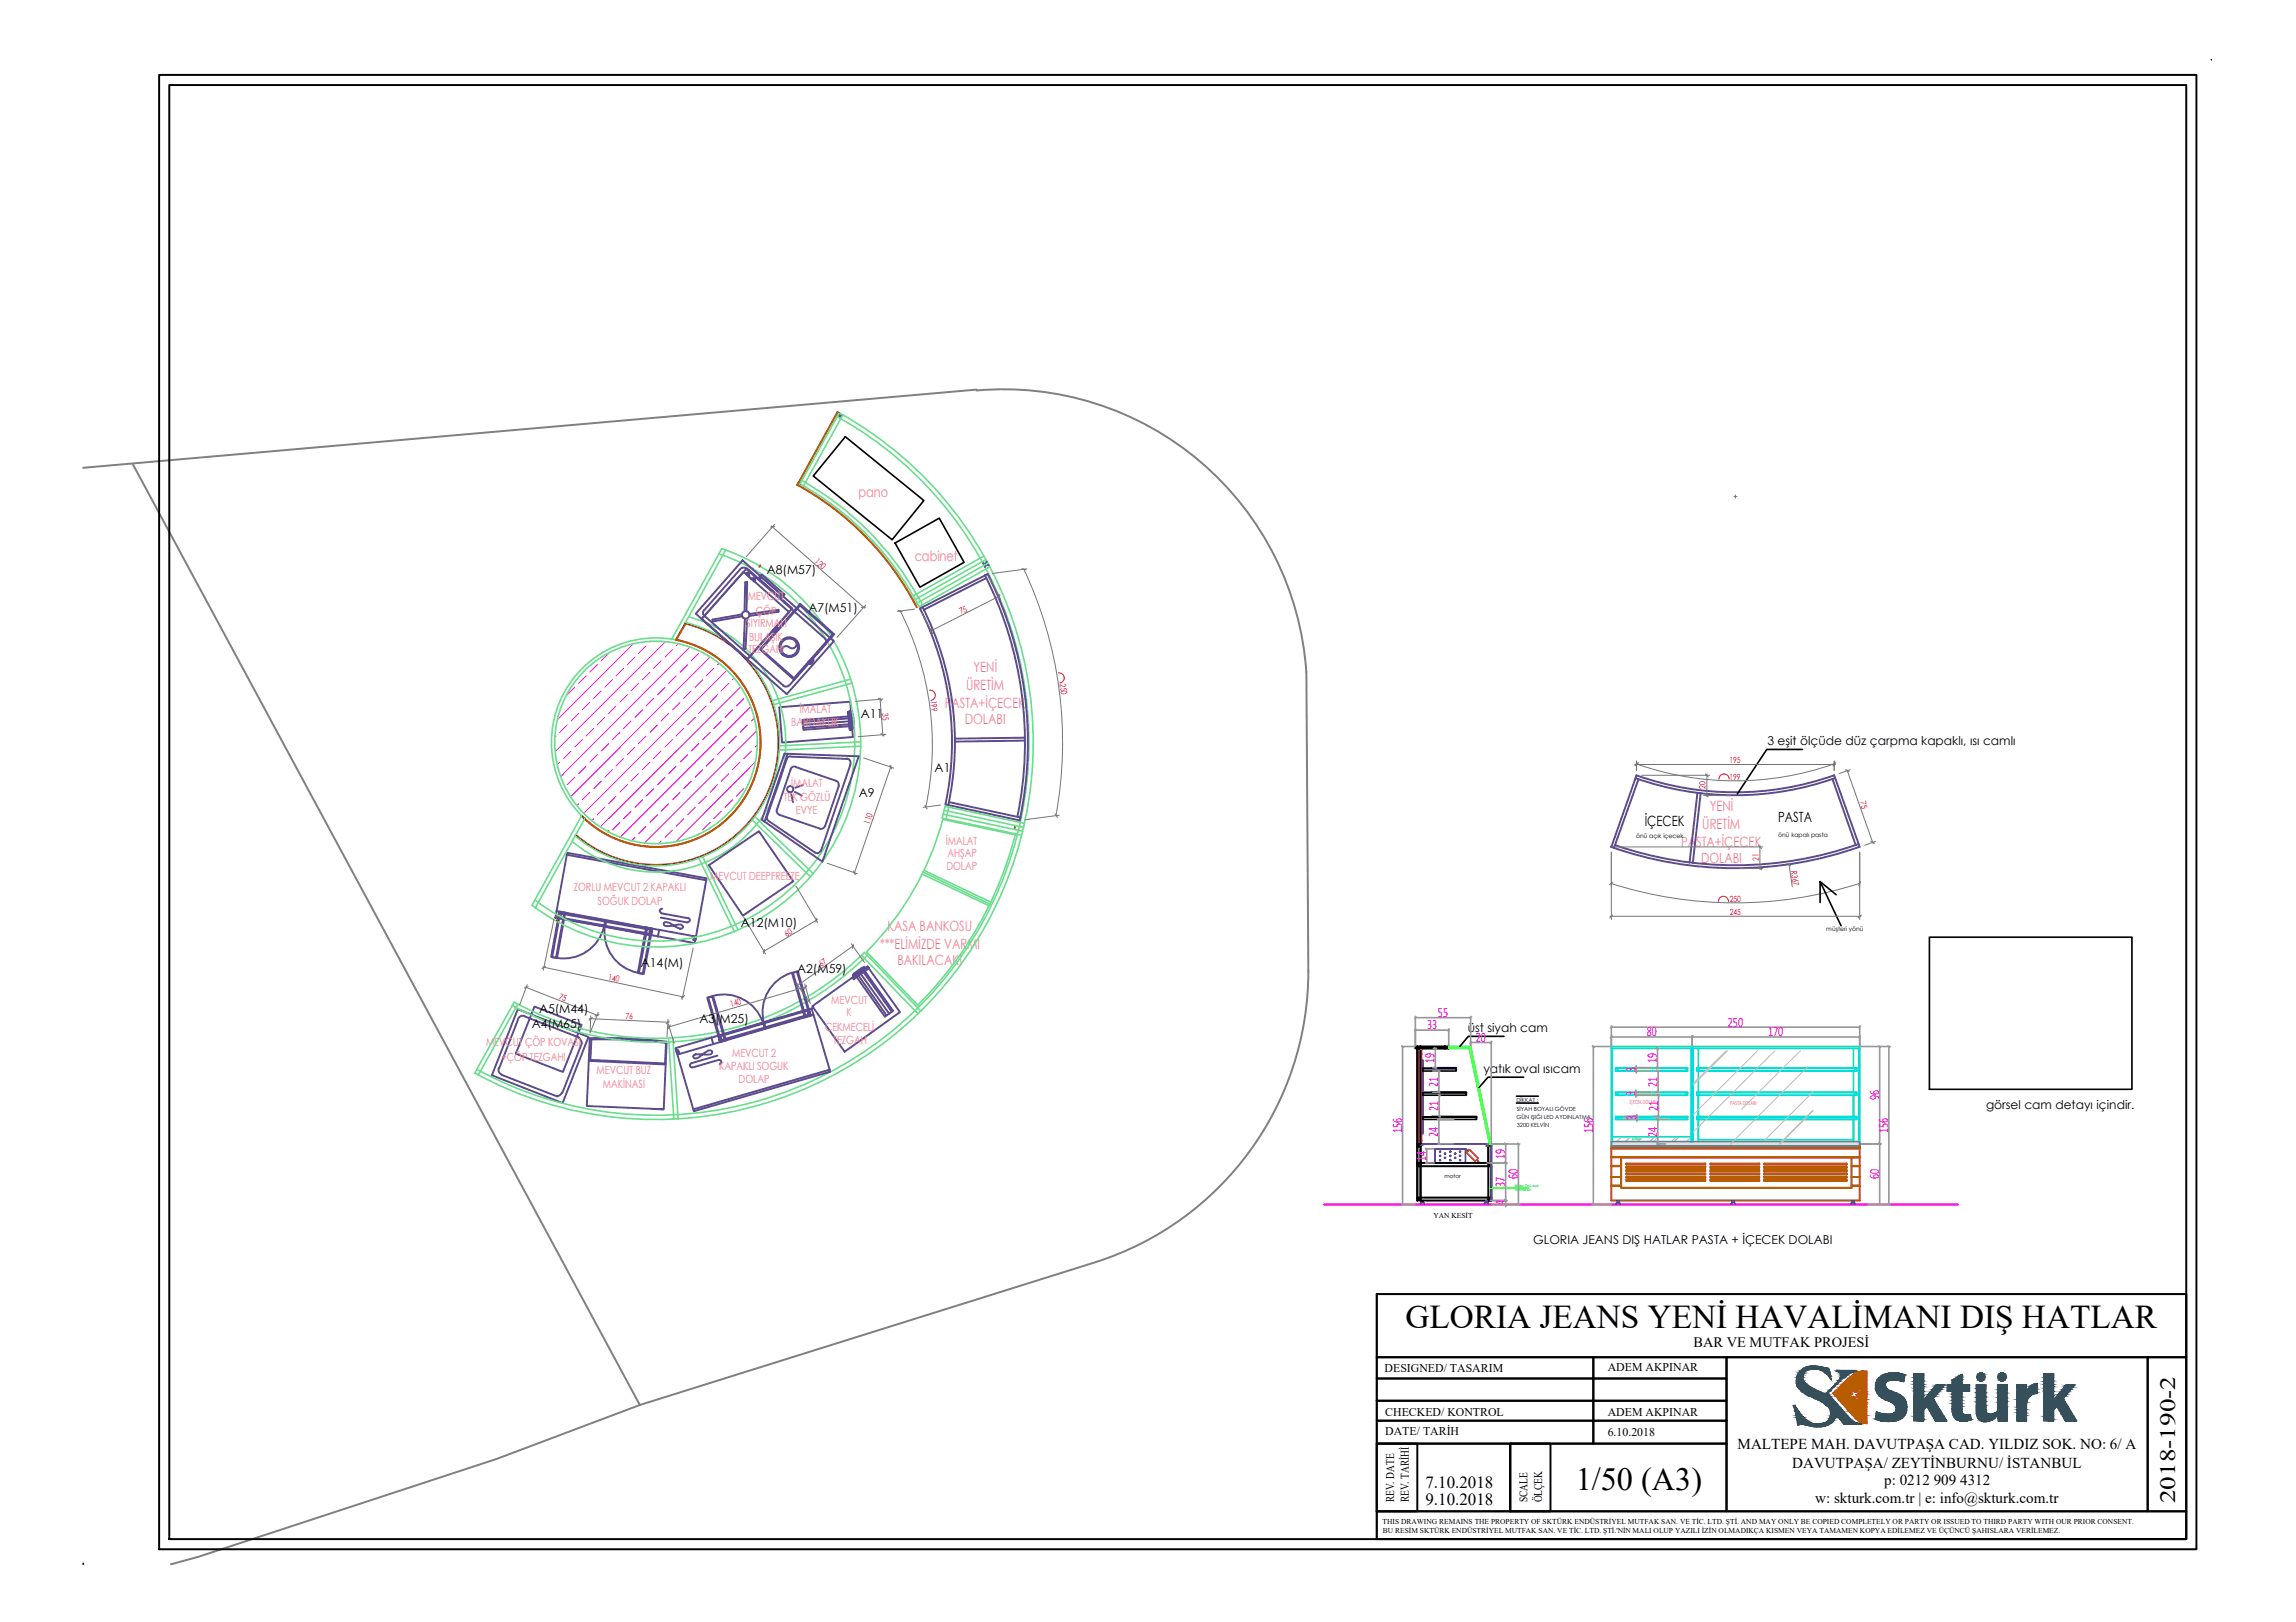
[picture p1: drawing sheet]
<svg xmlns="http://www.w3.org/2000/svg" width="297mm" height="210mm" viewBox="0 0 297 210" stroke-linecap="round" stroke-linejoin="round" font-family="sans-serif">
<defs><g id="words">
<text font-size="4.3" x="181.8" y="171.9">GLORIA JEANS YENİ HAVALİMANI DIŞ HATLAR</text>
<text font-size="4.2" x="203.8" y="192.9">1/50 (A3)</text>
<text font-size="2.8" x="281.4" y="194.5" transform="rotate(-90 281.4 194.5)">2018-190-2</text>
<g font-size="2.2">
<text x="184.4" y="194.8">9.10.2018</text>
<text x="184.4" y="192.6">7.10.2018</text>
</g>
<g font-size="2">
<text x="224.8" y="187.5">MALTEPE MAH. DAVUTPAŞA CAD. YILDIZ SOK. NO: 6/ A</text>
<text x="231.9" y="190">DAVUTPAŞA/ ZEYTİNBURNU/ İSTANBUL</text>
<text x="234.8" y="194.5">w: skturk.com.tr | e: info@skturk.com.tr</text>
<text x="243.8" y="192.2">p: 0212 909 4312</text>
</g>
<g font-size="1.9" fill="#f0f">
<text x="186" y="131.6">55</text>
<text x="184.6" y="133.2">33</text>
<text x="185.6" y="137.6" transform="rotate(-90 185.6 137.6)">19</text>
<text x="190.9" y="134.8">20</text>
<text x="213" y="134.1">80</text>
<text x="214.3" y="137.6" transform="rotate(-90 214.3 137.6)">19</text>
<text x="223.5" y="132.8">250</text>
<text x="228.7" y="134.1">170</text>
<text x="186.1" y="140.6" transform="rotate(-90 186.1 140.6)">21</text>
<text x="186.1" y="143.8" transform="rotate(-90 186.1 143.8)">21</text>
<text x="211.6" y="141.9" transform="rotate(-90 211.6 141.9)">3</text>
<text x="211.6" y="138.7" transform="rotate(-90 211.6 138.7)">3</text>
<text x="214.4" y="140.6" transform="rotate(-90 214.4 140.6)">21</text>
<text x="214.5" y="143.8" transform="rotate(-90 214.5 143.8)">21</text>
<text x="243.1" y="142.4" transform="rotate(-90 243.1 142.4)">96</text>
<text x="181.4" y="146.7" transform="rotate(-90 181.4 146.7)">156</text>
<text x="186.1" y="147.1" transform="rotate(-90 186.1 147.1)">24</text>
<text x="194.7" y="149.9" transform="rotate(-90 194.7 149.9)">19</text>
<text x="206.1" y="146.7" transform="rotate(-90 206.1 146.7)">156</text>
<text x="211.7" y="145" transform="rotate(-90 211.7 145)">3</text>
<text x="214.4" y="147.1" transform="rotate(-90 214.4 147.1)">24</text>
<text x="244.3" y="146.7" transform="rotate(-90 244.3 146.7)">156</text>
<text x="184.5" y="150.3" transform="rotate(-90 184.5 150.3)">14</text>
<text x="194.7" y="156" transform="rotate(-90 194.7 156)">4</text>
<text x="194.7" y="153.6" transform="rotate(-90 194.7 153.6)">37</text>
<text x="196.4" y="152.6" transform="rotate(-90 196.4 152.6)">60</text>
<text x="243.1" y="152.6" transform="rotate(-90 243.1 152.6)">60</text>
</g>
<text font-size="1.9" x="219.1" y="174.4">BAR VE MUTFAK PROJESİ</text>
<g font-size="1.8" fill="#ff7f7f">
<text x="111.1" y="64.3">pano</text>
<text x="118.3" y="72.6">cabinet</text>
<text x="125" y="89.3">ÜRETİM</text>
<text x="126" y="87">YENİ</text>
<text x="122.2" y="91.7">PASTA+İÇECEK</text>
<text x="124.8" y="93.7">DOLABI</text>
<text x="220.2" y="107.3">ÜRETİM</text>
<text x="221.2" y="104.9">YENİ</text>
<text x="217.5" y="109.6">PASTA+İÇECEK</text>
<text x="220.1" y="111.6">DOLABI</text>
<text x="113.8" y="122.8">***ELİMİZDE VARMI</text>
<text x="114.8" y="120.5">KASA BANKOSU</text>
<text x="116.1" y="124.9">BAKILACAK!</text>
</g>
<g font-size="1.8">
<text x="212.8" y="106.9">İÇECEK</text>
<text x="230.1" y="106.4">PASTA</text>
</g>
<g font-size="1.6">
<text x="99.2" y="74.3">A8(M57)</text>
<text x="104.6" y="79.2">A7(M51)</text>
<text x="111.4" y="92.9">A11</text>
<text x="120.9" y="99.9">A1</text>
<text x="228.7" y="96.4">3 eşit ölçüde düz çarpma kapaklı, ısı camlı</text>
<text x="111.1" y="103.1">A9</text>
<text x="95.9" y="120">A12(M10)</text>
<text x="82.9" y="125.1">A14(M)</text>
<text x="103.1" y="125.9">A2(M59)</text>
<text x="69.7" y="131.1">A5(M44)</text>
<text x="68.8" y="133">A4(M65)</text>
<text x="90.5" y="132.4">A3(M25)</text>
<text x="189.9" y="133.5">üst siyah cam</text>
<text x="191.9" y="138.8">yatık oval ısıcam</text>
<text x="256.9" y="143.5">görsel cam detayı içindir.</text>
<text x="198.3" y="161">GLORIA JEANS DIŞ HATLAR PASTA + İÇECEK DOLABI</text>
</g>
<g font-size="1.5" fill="#ff7f7f">
<text x="96.7" y="77.7">MEVCUT</text>
<text x="96.5" y="81.2">SIYIRMALI</text>
<text x="96.9" y="82.9">BULAŞIK</text>
<text x="97.8" y="79.6">ÇÖP</text>
<text x="96.8" y="84.5">TEZGAHI</text>
<text x="102.4" y="93.9">BARDAKLIK</text>
<text x="103.4" y="92.3">İMALAT</text>
<text x="102.3" y="101.8">İMALAT</text>
<text x="101.4" y="103.7">TEK GÖZLÜ</text>
<text x="103" y="105.3">EVYE</text>
<text x="91.9" y="113.9">MEVCUT DEEPFREEZE</text>
<text x="122.4" y="109.3">İMALAT</text>
<text x="122.4" y="112.6">DOLAP</text>
<text x="122.6" y="111">AHŞAP</text>
<text x="74.2" y="115.3">ZORLU MEVCUT 2 KAPAKLI</text>
<text x="77.3" y="117.2">SOĞUK DOLAP</text>
<text x="107.5" y="129.9">MEVCUT</text>
<text x="109.5" y="131.5">K</text>
<text x="62.9" y="135.4">MEVCUT ÇÖP KOVASI</text>
<text x="64.9" y="137.2">+ÇÖP TEZGAHI</text>
<text x="94.7" y="136.8">MEVCUT 2</text>
<text x="106.7" y="133.4">CEKMECELİ</text>
<text x="107.8" y="135">TEZGAH</text>
<text x="77.2" y="139">MEVCUT BUZ</text>
<text x="78" y="140.8">MAKİNASİ</text>
<text x="93" y="138.5">KAPAKLI SOGUK</text>
<text x="95.6" y="140.1">DOLAP</text>
</g>
<g font-size="1.5">
<text x="179.1" y="177.6">DESIGNED/ TASARIM</text>
<text x="208" y="177.5">ADEM AKPINAR</text>
<text x="179.2" y="183.2">CHECKED/ KONTROL</text>
<text x="179.2" y="185.7">DATE/ TARİH</text>
<text x="208" y="183.3">ADEM AKPINAR</text>
<text x="208" y="185.8">6.10.2018</text>
<text x="180.4" y="194.4" transform="rotate(-90 180.4 194.4)">REV. DATE</text>
<text x="182.3" y="194.4" transform="rotate(-90 182.3 194.4)">REV. TARİHİ</text>
<text x="197.6" y="194.4" transform="rotate(-90 197.6 194.4)">SCALE</text>
<text x="199.5" y="194.4" transform="rotate(-90 199.5 194.4)">ÖLÇEK</text>
</g>
<g font-size="1.1" fill="#f00">
<text x="105.3" y="72.8" transform="rotate(43 105.3 72.8)">120</text>
<text x="124.3" y="79.5" transform="rotate(-25 124.3 79.5)">75</text>
<text x="137.1" y="88.5" transform="rotate(83 137.1 88.5)">250</text>
<text x="114.1" y="92.3" transform="rotate(85 114.1 92.3)">35</text>
<text x="120.4" y="90.7" transform="rotate(83 120.4 90.7)">199</text>
<text x="223.7" y="100.9">199</text>
<text x="223.7" y="98.8">195</text>
<text x="112.5" y="106.8" transform="rotate(-71 112.5 106.8)">110</text>
<text x="220.7" y="102.1" transform="rotate(-90 220.7 102.1)">20</text>
<text x="240.6" y="103.8" transform="rotate(72 240.6 103.8)">75</text>
<text x="227.6" y="111.4" transform="rotate(-90 227.6 111.4)">21</text>
<text x="231.7" y="112.7" transform="rotate(83 231.7 112.7)">R367</text>
<text x="223.8" y="116.7">250</text>
<text x="223.8" y="118.4">245</text>
<text x="101.7" y="121.2" transform="rotate(-29 101.7 121.2)">60</text>
<text x="106.3" y="125.1" transform="rotate(-36 106.3 125.1)">67</text>
<text x="72.2" y="129.2" transform="rotate(20 72.2 129.2)">75</text>
<text x="78.6" y="126.8" transform="rotate(12 78.6 126.8)">140</text>
<text x="80.9" y="131.9" transform="rotate(2 80.9 131.9)">76</text>
<text x="94.6" y="130.3" transform="rotate(-17 94.6 130.3)">140</text>
</g>
<g font-size="1">
<text x="185.4" y="157.6">YAN KESİT</text>
<text x="178.9" y="197.2">THIS DRAWING REMAINS THE PROPERTY OF SKTÜRK ENDÜSTRİYEL MUTFAK SAN. VE TİC. LTD. ŞTİ. AND MAY ONLY BE COPIED COMPLETELY OR PARTY OR ISSUED TO THIRD PARTY WITH OUR PRIOR CONSENT.</text>
<text x="178.9" y="198.4">BU RESİM SKTÜRK ENDÜSTRİYEL MUTFAK SAN. VE TİC. LTD. ŞTİ.'NİN MALI OLUP YAZILI İZİN OLMADIKÇA KISMEN VEYA TAMAMEN KOPYA EDİLEMEZ VE ÜÇÜNCÜ ŞAHISLARA VERİLEMEZ.</text>
</g>
<g font-size=".8">
<text x="211.7" y="108.5">önü açık içecek</text>
<text x="230.1" y="108.4">önü kapalı pasta</text>
<text x="236.3" y="120.5">müşteri yönü</text>
</g>
<g font-size=".8" fill="#dd8a6e">
<text x="210.8" y="142.9">İÇECEK DOLABI</text>
<text x="223.8" y="143">PASTA DOLABI</text>
</g>
<g font-size=".7">
<text x="196.2" y="142.6">DİKKAT :</text>
<text x="196.2" y="143.8">SİYAH BOYALI GÖVDE</text>
<text x="196.2" y="144.8">GÜN IŞIĞI LED AYDINLATMA</text>
<text x="196.2" y="145.8">3200 KELVİN</text>
<text x="186.9" y="152.5">motor</text>
</g>
<g font-size=".5" fill="#0f0">
<text x="211.2" y="147.5">pleksi</text>
<text x="196" y="153.6">Motor Önü açık</text>
<text x="196" y="154.1">menfezsiz</text>
</g>
</g></defs>
<!-- layer: makine ekipman -->
<g fill="none" stroke="#5d4a95" stroke-width=".25">
<path d="M91.1 79l-.1 .2v.3l.1 .2M91.2 79.7l10.2 9M95.8 73.7l-4.7 5.3M96 79.5l-3.8 .7v.2l3.8-.6M96.1 72.5l11.8 10.5-6.1 6.8-11.8-10.4zM96.2 74l5.9 5.2-5.4 6.1-5.9-5.2zM96.3 79.1l.1-3.7 .3-.1-.1 3.8M96.5 73.6l-.2-.1h-.3l-.2 .1M96.5 73.6l10.2 9 .2 .3v.2l-.1 .3M96.6 74.1l.4 .4-.2 .1-.3-.3zM96.6 73.5l5.9 5.2-5.8 6.6-5.9-5.2zM96.8 74.6l.8 .7 .1-.2-.4-.3-.1 .1"/>
<path d="M96.8 74.1l.2 .1-.2 .1-.1-.1zM96.9 79.5l3.8-.6v.3l-3.7 .5M97.6 74.7l.1 .1-.1 .2-.1-.1zM98.5 74.7l2.6 2.3-.2 .3-2.6-2.3zM98.5 74.3l3 2.6-.5 .5-2.9-2.6zM103.5 78.1l4.4 4-5.2 5.9-4.4-4zM103.5 78.4l4.3 3.7-5.1 5.7-4.2-3.8zM119 78.7a38.3 38.3 0 0 1 3.3 25.4M119.3 78.5a38.7 38.7 0 0 1 3.4 25.7M127.4 74.4a47.7 47.7 0 0 1 4.2 31.3M127.6 74.8l-8.1 4.1M127.7 74.2a48.1 48.1 0 0 1 4.2 31.9"/>
<path d="M127.8 74.3l-8.8 4.4M96.4 80.1l-.2 3.9 .2-.1 .3-3.8M100 81.5v.2v.2M100.1 81.9l.1 .1M100.1 81.6v.2M100.3 81.3l-.3 .3M100.4 81.4l-.3 .2M100.5 81.4h.1l-.4 .5v-.1M100.5 81.3l-.1 .1M100.6 81.3l.2 .1M100.6 81.3l-.2-.1-.1 .1M100.8 91.5l9.2-.7 .3 4.6-9.1 .7z"/>
<path d="M101.5 97.5l9.6 .4-4.7 13.6-7.8-5.4zM101.8 98.3l-2.6 7.4M101.9 97.5l-3 8.8M102.1 88.7l-.3 .1h-.2l-.3-.1M102.1 83.8a.57 .57 0 0 0-.8 0 .57 .57 0 0 0 0 .8M102.3 97.9h-.2l-.3 .3M102.3 99.6l-1.8 5.2M102.3 97.9l7.3 .3M102.9 82.9a.57 .57 0 0 1 0 .8 .57 .57 0 0 1-.8 .1M102.9 99.2h-.2l-.3 .1-.1 .2M103 99.3l5.2 1.7M103.8 93.2l6.6-.5 .1 1.2-6.6 .5z"/>
<path d="M104.5 85.7l.2 .2M104.9 85.8h-.2M105 85.9h-.2h-.1M105 85.1l.2 .2M105.1 85.4v.1l-.2 .3M105.1 85.4l-.1-.1-.3 .4v.1M105.2 85.3l.1 .1-.3 .5M106.8 83.4l-4.7 5.3M109.5 98.2a.53 .53 0 0 1 .5 .7M109.7 92.1h.3l.2 2.3-.2 .1 .2-.1-.2-2.3zM109.7 92.1l.3 2.4-.3-2.4M109.7 92.1h.3l.2 2.3-.2 .1z"/>
<path d="M110 92.4h.3l.2 1.8h-.3zM110 98.9l-3.8 11.1a.53 .53 0 0 1-.8 .3M110.4 92.9l-6.5 .5M110.4 93.3l-6.5 .5M110.5 93.7l-6.6 .5M132.6 95.5l-9.1 .1M132.6 95.8l-9.1 .2M72 117.9l17.8 3.3M72.3 118.4l.1-.4h.2l-.1 .5M72.3 118.4l.2 .1M72.3 118.2l-.1 .5 6 1.1 .1-.5-5.7-1.1M72.4 118l-.2 .8 6 1.1 .1-.8-5.7-1"/>
<path d="M72.4 118l.7 .1-1 5.9-.8-.2zM73 118.1l-1.1 5.9-.5-.1 1-5.4M73.3 110.6l18.1 3.3M73.4 110.4l18 3.3-1.5 8.3-18-3.3zM78.2 119.9a5.4 5.4 0 0 1-6.1 4.1M78.3 119.9a5.4 5.4 0 0 0 4.2 6M85.5 118.7l3.4 .7M85.6 118.2l3.4 .6M85.7 117.6a.28 .28 0 0 0-.3 .2 .28 .28 0 0 0 .2 .3M85.9 119.4l.1-.1 .5 .1 1.3 .7a.39 .39 0 0 0 .5 0l.1-.2-.1-.1a1.34 1.34 0 0 0-1.2 0h-.9a.28 .28 0 0 1-.3-.1 .28 .28 0 0 1 0-.3zM89 118.8a.28 .28 0 0 1 .2 .3 .28 .28 0 0 1-.3 .2M91.7 112l6.5-4.4 4.4 6.4-6.5 4.5z"/>
<path d="M99.2 105.6v.3l.2 .3M99.5 106.3l5.9 4M100.5 104.8v.2l.1 .3 .2 .1M100.9 105.5l5.2 1.7M102.4 102.8l.2 1M102.8 102.5l.9 .5M103.9 101.6l-1 .3M106.7 106.9l-.1 .2-.3 .2-.3-.1M108.2 101l.2 .2 .1 .2v.3M108.5 101.7l-1.8 5.2M122.3 104.1l9.6 2.1M122.8 103.8l9.2 2"/>
<path d="M208.4 109.6a48.1 48.1 0 0 0 32.2 0M211.7 100.3l-3.2 9.3M212 100.8l-3.2 8.9M219.6 102.6l-1 9M220 102.7l-1 9M237.1 100.8l3 8.6M237.3 100.3a38.3 38.3 0 0 1-25.6 0M237.3 100.3l3.3 9.3M237.4 100.7a38.7 38.7 0 0 1-25.8 0M240.4 109.2a47.7 47.7 0 0 1-31.5 .2M64.5 138.2a.66 .66 0 0 0 .4 .9M64.9 139.1l7.2 2.8"/>
<path d="M67 130.6l9.1 3.6-3.3 8.5-9.2-3.6zM67 131.9l-2.4 6.4M67.9 131.5l7 2.7M67.9 131.5a.66 .66 0 0 0-.9 .4M69.1 130.3l6.1 2.3-2.4 6.1-6.1-2.3zM74.8 134.2l.2 .2 .2 .6M75.3 135l-2.6 6.4M76.2 137.3l9.9 .5M76.3 134.5a65.6 65.6 0 0 1 9.9 .5M76.3 134.4a65.7 65.7 0 0 1 9.9 .4M76.3 134.4l-.4 8.7 10 .5 .3-8.8M76.5 134.5l-.1 2.7 9.6 .4 .2-2.6"/>
<path d="M83.6 120l.8 .2-1.1 5.8-.8-.1zM83.7 120.1l-1.1 5.8 .6 .1 .9-5.3M84 120.6h.3M84 120.6l.1-.5 .3 .1-.1 .4M84.1 120.2l-5.7-1.1-.2 .8 6 1.1 .1-.8M84.1 120.3l-5.7-1-.1 .5 6 1.1v-.5M85.3 120.4l-.2 .8M87.4 135.6l17.6-5.1 2.4 8.2-17.6 5.1zM87.7 135.9l-.2 .1M87.8 135.9l.1 .5h-.3l-.1-.4M89.7 121.6h.2M89.7 121.6l.1-.4h.3l-.1 .5"/>
<path d="M89.7 136.6l.1 .3 .2 .1 .3-.1a4.2 4.2 0 0 1 1.6-1l.2 .1v.2a.74 .74 0 0 1-.9 .3l-.8-.1a.63 .63 0 0 0-.7 .2zM91.5 129.1l.8-.2 1.6 5.7-.8 .2zM92 134.3l.3 .7M92.2 128.9a5.4 5.4 0 0 1 6.5 3.4M92.8 136.6l-3.3 1a.28 .28 0 0 0-.2 .3 .28 .28 0 0 0 .3 .2M93 137.2a.28 .28 0 0 1 .3 .2 .28 .28 0 0 1-.2 .3M93 137.2l-3.4 .9M93.1 134.3l-1.5-5.2 .5-.2 1.7 5.8M93.3 134.3l-.3 .1M93.3 134.3l.1 .5h-.3l-.1-.4M93.4 134.6l5.5-1.6-.1-.5-5.8 1.7 .1 .5M93.4 134.7l5.5-1.6-.2-.8-5.8 1.7 .2 .8"/>
<path d="M102.4 125.9a5.4 5.4 0 0 0-3.6 6.4M102.5 125.9l.7-.2 1.7 5.7-.8 .3zM104.6 131l-1.5-5.3-.5 .2 1.6 5.7M104.7 131h-.2M104.7 131l.2 .4-.3 .1-.1-.4M104.8 131.2l-.1-.5-5.8 1.7 .1 .5 5.6-1.6M104.9 131.4l-.2-.8-5.9 1.7 .2 .8 5.6-1.7M105.1 130.2l7.1-5.1 4.2 5.9-7.1 5.1zM105.3 131.3l-17.4 5.1M107.3 138.4l-17.6 5.2M110.3 126.5l.2 .2-.2-.2 1.9-1.4 .2 .2-.2-.2zM110.3 126.2l1.5-1.1 .2 .2-1.5 1.1z"/>
<path d="M110.5 126l1.1-.8 3.9 5.6-1 .8zM110.8 125.8l3.9 5.6M111.1 125.6l3.9 5.6M111.4 125.3l4 5.6M112.4 125.3l-1.9 1.4M72.7 141.4l-.2 .2-.4 .3M84.5 143.5l1.3 .1"/>
<circle cx="96.5" cy="79.6" r=".49"/>
<circle cx="102.1" cy="83.8" r="1.12"/>
<circle cx="102.1" cy="83.8" r="1.29"/>
<circle cx="72.4" cy="118.3" r=".06"/>
<circle cx="102.2" cy="102.1" r=".4"/>
<circle cx="84.2" cy="120.5" r=".06"/>
<circle cx="87.6" cy="136" r=".06"/>
<circle cx="89.8" cy="121.5" r=".06"/>
<circle cx="93.2" cy="134.4" r=".06"/>
<circle cx="104.6" cy="131.1" r=".06"/>
</g>
<!-- layer: ahsap -->
<path d="M108.6 53.5l-.3-.2-5.2 9.5M98.4 73.2l-.2 .2M103.1 62.7a38 38 0 0 1 15.5 15.9M103.3 62.5l.2 .2M78.7 107.7h.1M131.3 107.1h.1" fill="none" stroke="#b85c00" stroke-width=".25"/>
<!-- layer: KP -->
<path d="M108.6 53.5l.2 .7M109 53.7l-.7 .2M127.2 72.9l.7 .3M127.6 72.7l-.2 .7" fill="none" stroke="#4a5d95" stroke-width=".3"/>
<!-- layer: mermer -->
<path d="M91 84.5h.1" fill="none" stroke="#00a5dd" stroke-width=".17"/>
<!-- layer: tefris -->
<path d="M97.4 73.7h.1M72.4 118.6h.1" fill="none" stroke="#ff7f00" stroke-width=".25"/>
<!-- layer: demir-1 -->
<g fill="none" stroke="#6edd8a" stroke-width=".21">
<path d="M108.3 53.9a48.2 48.2 0 0 1 18.8 65.5 48.2 48.2 0 0 1-65.4 19M108.6 53.5l-5.1 9.2M108.6 53.4a48.8 48.8 0 0 1 19 66.3 48.8 48.8 0 0 1-66.2 19.2M109 53.7l-5.1 9.2M89.1 79.8a16.8 16.8 0 0 1 10.7 24 16.8 16.8 0 0 1-25.8 5.1M93 71.7a25.7 25.7 0 0 1 14.6 36.4 25.7 25.7 0 0 1-38.4 8.4M93.4 71l-6.5 11.8M93.4 71a26.5 26.5 0 0 1 14.8 37.5 26.5 26.5 0 0 1-39.4 8.6M93.9 71.2l-6.5 11.6M103.5 62.6a38.3 38.3 0 0 1 15.4 15.9M103.7 62.2a38.8 38.8 0 0 1 15.2 15.3M118.8 77.3l.5 .9"/>
<path d="M127.3 72l-9.2 5.1M127.5 72.4l-9.1 5.2M127.8 72.9l-9.2 5.2M128 73.4l-9.1 5.1M88.7 80.6a16 16 0 0 1 10.4 22.8 16 16 0 0 1-24.7 4.8M110.1 87.9l-10.2 2.8M110.3 88.4l-10.2 2.8M111.4 96l-10.5 .5M111.4 96.6l-10.5 .5M75.2 105.6l-6.4 11.6M75.7 105.8l-6.5 11.7M90.4 111.1l4.6 9.5"/>
<path d="M90.9 110.9l4.6 9.5M97.3 106.1l7.5 7.4M97.7 105.7l7.5 7.4M119.3 113.1l8.7 4.1M119.4 112.9l8.7 4.1M119.6 112.6l8.6 4.2M121.9 105.9l.4-1.6 10.2 2.3M121.9 105.9l10.3 2.2M122 106l9.4 2M122 106a38.4 38.4 0 0 1-9.9 17.2M122 105.4l10.3 2.2M122.1 104.9l10.3 2.2"/>
<path d="M122.8 104.4l-.4 1.6M131.3 108a48 48 0 0 1-12.5 22M66.5 129.7l-5.1 9.2M67 130l-5.1 9.1M86.5 134.4l.7 10.5M87.1 134.3l.6 10.5M111.5 123.7l7.3 7.5M111.8 123.3a38.3 38.3 0 0 1-45.3 6.4M111.9 123.3l7.2 7.6M112.1 123.2l6.7 6.9M112.2 123.6a38.8 38.8 0 0 1-45.9 6.5"/>
<circle cx="84.9" cy="96.1" r="13.5"/>
<circle cx="84.9" cy="96.1" r="13.1"/>
</g>
<!-- layer: 0 -->
<g fill="none" stroke="#000" stroke-width=".21">
<path d="M286.1 7.7h.1M109.4 56.5l10.1 8.3-4.1 5.1-10.2-8.3zM115.8 70.3l5.7-3.2 3.2 5.7-5.7 3.2zM183.4 135.4h-.3v.3h4.3M184.1 138.3h4.3v.3h-4.3zM184.1 138.3h4.3M185.3 138.2h3.1v.1h-3.1zM186.9 135.4v.3M183.4 148h.4v.4h-.4zM183.4 148l.4 .4M183.4 155l.4 .4M183.8 155l-.4 .4h.4v-.4h-.4v.4"/>
<path d="M183.8 148l-.4 .4M184.1 144.6h6.9h-6.9M184.1 144.6h6.9v.3h-6.9zM184.1 141.4h5.6v.3h-5.6zM184.1 141.4h5.6M185.3 144.5h5.7v.1h-5.7zM185.3 141.4h4.4zM192.5 148v2.9M192.9 148v2.9M196.2 141.9h2.8M196.2 142.7h2.8M178.1 167.5h104.7v31.7h-104.7z"/>
<path d="M10.8 202.4h.1"/>
</g>
<!-- layer: S-COLS -->
<g fill="none" stroke="#f0f" stroke-width=".13">
<path d="M71.9 95.3l-.1 .1M72.4 98.6l-.3 .4M73.4 93.8l-1 1M73.9 97.2l-1 1M74.4 88.9l-1 1M74.9 92.3l-1 1M75.3 95.7l-.9 1M75.8 87.5l-.9 .9M75.8 99.1l-.9 1M76.3 90.9l-1 1M76.8 94.3l-1 1M77.3 86l-1 1"/>
<path d="M77.3 97.7l-1 .9M77.8 89.4l-1 1M78.2 92.8l-.9 1M78.8 84.5l-1 1M78.8 96.2l-1 1M79.2 88l-1 .9M79.2 99.6l-1 1M79.7 91.4l-.9 .9M80.2 94.8l-1 .9M80.7 86.5l-1 1M80.7 98.2l-1 .9M81.2 89.9l-1 1"/>
<path d="M81.6 93.3l-.9 1M81.9 83.4l-9.8 9.7M82.1 85l-.9 1M82.1 96.7l-.9 1M82.6 88.4l-1 1M83.1 91.9l-1 .9M83.6 83.6l-1 .9M83.6 95.3l-1 .9M84.1 87l-1 1M84.1 98.6l-1 1M84.1 83.1h.1M84.6 90.4l-1 1"/>
<path d="M85.1 93.8l-1 1M85.5 85.5l-.9 1M85.5 97.2l-.9 1M86 88.9l-.9 1M86.1 83.1l-14.3 14.2M86.5 92.3l-1 1M87 84.1l-1 .9M87 95.7l-1 1M87.5 87.5l-1 .9M87.5 99.1l-1 1M87.7 83.3l-.2 .3M88 90.9l-1 1"/>
<path d="M88.4 94.3l-.9 1M89 86l-1 1M89 97.7l-1 .9M89.3 83.7l-16.8 16.8M89.4 89.4l-1 1M89.9 92.8l-.9 1M90.4 84.5l-1 1M90.4 96.2l-1 1M90.9 88l-1 .9M90.9 99.6l-1 1M91.4 91.4l-1 .9M91.9 85l-18.1 18.1"/>
<path d="M91.9 94.8l-1 .9M92.3 86.5l-.9 1M92.3 98.2l-.9 .9M92.8 89.9l-.9 1M93 85.9l-.2 .1M93.3 93.3l-1 1M93.8 96.7l-1 1M94 86.7l-18.5 18.6M94.3 88.4l-1 1M94.8 91.9l-1 .9M95 87.8l-.2 .2M95.3 95.3l-1 .9"/>
<path d="M95.7 98.6l-.9 1M95.8 88.9l-18.1 18.1M96.2 90.4l-.9 1M96.7 93.8l-1 1M97.1 91.4l-16.9 17M97.2 97.2l-1 1M97.6 92.9l-.4 .4M97.7 98.6l-10.3 10.4M97.9 94.6l-14.6 14.5M98 96.4l-.3 .3M74.4 100.6l-1 1M74.9 104l-.3 .3"/>
<path d="M76.3 102.5l-1 1M76.8 106l-.3 .2M77.8 101.1l-1 1M78.2 104.5l-.9 1M79.7 103l-.9 1M80.2 106.4l-1 1M81.2 101.6l-1 .9M81.6 105l-.9 1M82.1 108.4l-.4 .4M82.6 100.1l-1 1M83.1 103.5l-1 1M83.6 106.9l-1 1"/>
<path d="M84.6 102.1l-1 .9M85.1 105.5l-1 .9M85.5 108.8l-.3 .4M86 100.6l-.9 1M86.5 104l-1 1M87 107.4l-1 1M88 102.5l-1 1M88.4 106l-.9 .9M89.4 101.1l-1 1M89.9 104.5l-.9 1M90.4 107.9l-.2 .2M91.4 103l-1 1"/>
<path d="M91.9 106.4l-1 1M92.8 101.6l-.9 .9M93.3 105l-1 1M94.3 100.1l-1 1M94.8 103.5l-1 1M96.2 102.1l-.9 .9M96.8 101.5l-.1 .1"/>
</g>
<path d="M87.5 82.8a13.5 13.5 0 0 1 9.3 19.7 13.5 13.5 0 0 1-21.6 3.1M88.6 80.8l-1.2 2M88.6 80.7a15.9 15.9 0 0 1 10.4 22.7 15.9 15.9 0 0 1-24.5 4.6M72.1 119.1h.1" fill="none" stroke="#b80000" stroke-width=".25"/>
<g fill="none" stroke="#767676" stroke-width=".13">
<path d="M99.8 68.1l12.1 10.6M100.2 67.9l-3.7 4.2M100.2 68.2h-.5M112 78.3l-3.7 4.2M112 78.6h-.6M116.5 79a38.3 38.3 0 0 1 3.3 25.4M118.3 78.8l-2.2 .3M119.3 79.3l1.4 2.7M128.1 74.9l1.3 2.6M129.4 77.1l-9.1 4.6M132.4 73.6a52.6 52.6 0 0 1 4.2 31.9M132.9 73.6l-4.5 .6"/>
<path d="M224.3 64.3h.4M224.5 64.1v.4M111.7 98.1l3.9 1.3M113.8 90.3l.4 5M114.2 90.5l-3.6 .3M114.6 95l-3.6 .3M115.3 99.1l-4.8 14M211.6 98.9h25.9M211.7 98.5v1.2M237.3 98.8a38.3 38.3 0 0 1-25.6 0M237.3 98.5v1.2M238.9 99.6l3.4 9.6"/>
<path d="M239.4 99.6l-1.5 .5M71.7 118.9l-1.4 6.7M96.2 118.7l2.8 4.7M103 114.6l2.8 4.8M105.8 119l-7.1 4.2M107 111.7l3.9 1.4M121.7 104.2l-2.3 .3M137 105.5l-4.4 .6M208.3 118.6h32.5M208.4 114.3a52.6 52.6 0 0 0 32.2 0M208.5 110.3v8.7M209.1 109.6h19"/>
<path d="M212.4 100.3h8.8M220.4 103h3.5M220.8 100.2v2.9M225.2 112.4h2.9M227.7 109.4v3.1M231.5 111.9l.4 2.9M240.6 110.3v8.7M242.6 108.9l-1.4 .5M67.9 127.7l9.5 3.7M68.2 127.4l-1 2.6M70.2 125.1l18.3 3.9M76.3 131.8l10.2 .5"/>
<path d="M76.4 131.4l-.1 2.3M77.4 131l-1 2.6M86.4 131.9l-.1 2.3M86.5 132.5l.7 2.5M89.7 122.7l-1.5 6.7M103 127.2l1.7 2.5M104.1 127.3l.7 2.6M104.4 127.7l-18 5.2M110.1 122.1l1.8 2.5M110.5 122.3l-7.4 5.3"/>
</g>
<!-- layer: 0 -->
<g fill="none" stroke="#767676" stroke-width=".13">
<path d="M116.2 79l.5 .2M129.3 76.9l-.2 .5M132.2 73.6l.5 .1M113.6 90.3l.5 .4M114 94.9l.4 .4M115.1 99l.3 .5M120.5 81.4l-.1 .5M211.9 98.7l-.4 .4M212 98.7l-.5 .3M237.4 98.6l-.2 .5M237.5 98.7l-.4 .4M238.7 99.6l.5 .3"/>
<path d="M105.7 118.8l-.1 .5M110.4 112.7l.3 .5M119.6 104.2l.3 .5M136.5 105.3l.3 .5M208.6 118.4l-.3 .4M208.7 114.2l-.5 .3M220.6 100.2l.4 .3M220.6 102.7l.4 .4M227.5 109.4l.4 .4M227.5 112.2l.4 .4M231.2 111.7l.5 .4M240.7 114.1l-.2 .5"/>
<path d="M240.8 118.4l-.4 .4M242 108.9l.5 .2M68.3 127.7l-.5 .2M70.6 125.1l-.5 .2M76.6 131.7l-.4 .3M77.5 131.3l-.5 .2M86.6 132.1l-.4 .4M86.7 132.6l-.2 .5M88.6 128.8l-.5 .4M98.9 122.9l-.1 .5M103.2 127.3l-.1 .5M104.3 127.5l-.2 .5"/>
<path d="M110.4 122.2l-.1 .5"/>
</g>
<path d="M120.3 89.3a.66 .66 0 0 1 .7 .6 .66 .66 0 0 1-.6 .7M136.9 87.1a.66 .66 0 0 1 .8 .6 .66 .66 0 0 1-.6 .7M222.3 116.6a.66 .66 0 0 1 .7-.6 .66 .66 0 0 1 .6 .6M222.4 100.8a.66 .66 0 0 1 .6-.6 .66 .66 0 0 1 .7 .6" fill="none" stroke="#f00" stroke-width=".13"/>
<!-- layer: XR_FA_ARC_F0_UNIFREE$0$A960MN_Other Building -->
<path d="M126.3 50.5a39.3 39.3 0 0 1 42.7 36.5M126.3 50.4l-115.5 10.1M17.2 60l65.6 121.8 59-18.5a39.5 39.5 0 0 0 27.5-37.7l-.3-38.6M82.8 181.8l-18.6 7-38.5 12.7-3.6 .9" fill="none" stroke="#808080" stroke-width=".25"/>
<g fill="none" stroke="#000" stroke-width=".25">
<path d="M20.6 9.7h263.6v190.8h-263.6zM21.9 11h260.9v188.2h-260.9zM178.1 175.6h28v2.8h-28zM178.1 178.4h28v2.9h-28zM178.1 167.5h104.7v8.1h-104.7zM206.1 175.6h17.3v2.8h-17.3zM206.1 178.4h17.3v2.9h-17.3zM223.4 175.6h54.4v20h-54.4zM277.8 175.6h5v20h-5zM178.1 181.3h28v2.6h-28zM178.1 183.9h28v2.9h-28zM178.1 186.8h5.3v8.8h-5.3z"/>
<path d="M178.1 186.8h17.3v8.8h-17.3zM178.1 195.6h104.7v3.6h-104.7zM195.4 186.8h5.2v8.8h-5.2zM195.4 186.8h28v8.8h-28zM206.1 181.3h17.3v2.6h-17.3zM206.1 183.9h17.3v2.9h-17.3z"/>
</g>
<g fill="#354f5b" stroke="#354f5b" stroke-width=".13">
<path d="M253.8 177.9v-.1z"/>
<path d="M253.7 177.9h.1z"/>
<path d="M245.6 178.6h.8z"/>
<path d="M244.6 183h1.9z"/>
<path d="M254.8 183.1h.1z"/>
<path d="M253 183.7h2.1z"/>
<path d="M256.1 183.8h1.6z"/>
<path d="M232.6 184.4h.2z"/>
<path d="M234.5 176.8h.4zM234.3 176.8h.6z"/>
<path d="M234.3 176.8h.7zM234.1 176.8h.9z"/>
<path d="M234.1 176.8h1.2zM234 176.8h1.3zM234 176.8h1.3zM234 176.8h1.3z"/>
<path d="M234 176.8l1.7 .1zM233.7 176.9l.3-.1 1.7 .1zM233.7 176.9h2zM233.7 176.9h2z"/>
<path d="M233.7 176.9l2.2 .1zM233.6 177h2.3zM233.6 177h2.3zM233.6 177h2.3z"/>
<path d="M233.6 177l2.9 .1-.6-.1zM233.3 177.1l.3-.1 2.9 .1z"/>
<path d="M233.3 177.1h3.3zM233.3 177.1h3.3z"/>
<path d="M233.3 177.1h3.3zM233.3 177.1h3.3z"/>
<path d="M233.3 177.1l3.3 .1zM233.2 177.2h3.4z"/>
<path d="M234.8 177.2h1.8zM234.8 177.2h1.8z"/>
<path d="M233.2 177.2h1.6zM233.1 177.2h1.1z"/>
<path d="M233.1 177.2l.8 .1 .3-.1zM233.1 177.2l.8 .1h-.9zM233 177.3h.9zM233 177.3h.9z"/>
<path d="M235.2 177.2l1.5 .1-.1-.1zM235.2 177.2l1.5 .1h-1.1zM235.6 177.3h1.1zM235.6 177.3h1.1zM235.6 177.3h1.1zM235.6 177.3h1.1z"/>
<path d="M233 177.3h.9zM232.9 177.4h.8zM232.9 177.4h.8zM232.9 177.4h.8z"/>
<path d="M237.5 177.3l2.6 .1v-.1zM237.5 177.3l2.6 .1h-2.6z"/>
<path d="M237.5 177.4h2.6zM237.5 177.4h2.6z"/>
<path d="M237.5 177.4l2.4 .1 .2-.1zM237.5 177.4l2.4 .1h-2.1z"/>
<path d="M235.6 177.3l1.1 .2v-.2zM235.6 177.3l1.1 .2h-.8z"/>
<path d="M239.9 177.5l.2-.1zM239.7 177.5l.4-.1z"/>
<path d="M237.8 177.5h2.1zM237.8 177.5h1.9z"/>
<path d="M232.9 177.4l.6 .1 .2-.1zM232.9 177.4l.6 .1h-.7z"/>
<path d="M239.7 177.5h.2zM239.6 177.5h.2z"/>
<path d="M237.9 177.5h1.8zM237.9 177.5h1.7z"/>
<path d="M237.9 177.5h1.9zM237.9 177.5l1.8 .1z"/>
<path d="M232.8 177.5h.7zM232.8 177.5l.6 .1z"/>
<path d="M235.9 177.5l.9 .1-.1-.1zM235.9 177.5l.9 .1h-.7z"/>
<path d="M244.9 177.7h.4zM244.6 177.7h.7z"/>
<path d="M244.6 177.7h.8zM244.4 177.7h1z"/>
<path d="M259 177.7h.1zM258.8 177.7h.3z"/>
<path d="M256.3 177.7h.1zM256.1 177.7h.3z"/>
<path d="M258.8 177.7h.4zM258.8 177.7h.4z"/>
<path d="M256.1 177.7h.4zM256.1 177.7h.4z"/>
<path d="M244.4 177.7h1.4zM244.2 177.7h1.6z"/>
<path d="M232.8 177.6l.6 .1v-.1zM232.8 177.6l.6 .1h-.7z"/>
<path d="M258.8 177.7l.5 .1zM258.7 177.8h.6z"/>
<path d="M256.1 177.7l.5 .1zM256 177.8h.6z"/>
<path d="M244.2 177.7l1.7 .1zM244.1 177.8h1.8z"/>
<path d="M238 177.6l1.3 .2 .4-.2zM238 177.6l1.3 .2h-1.2z"/>
<path d="M236.1 177.6l.7 .2v-.2zM236.1 177.6l.7 .2h-.6zM236.2 177.8h.6zM236.2 177.8h.6z"/>
<path d="M264.4 177.8h1.3zM264.4 177.8h1.3z"/>
<path d="M247.6 177.8h1.3zM247.6 177.8h1.3z"/>
<path d="M244.1 177.8h2zM243.9 177.8h2.2z"/>
<path d="M264.4 177.8h1.3zM264.4 177.8h1.3z"/>
<path d="M247.6 177.8h1.3zM247.6 177.8h1.3z"/>
<path d="M258.7 177.8h.7zM258.6 177.8h.8z"/>
<path d="M256 177.8h.7zM255.9 177.8h.8z"/>
<path d="M238.1 177.8h1.1h.1zM238.1 177.8h1.1h-1.1z"/>
<path d="M258.6 177.8h.8zM258.6 177.8h.8z"/>
<path d="M255.9 177.8h.8zM255.9 177.8h.8z"/>
<path d="M243.9 177.8l2.5 .1-.3-.1zM243.7 177.9l.2-.1 2.5 .1z"/>
<path d="M264.4 177.8l1.3 .1v-.1zM264.4 177.8l1.3 .1h-1.3z"/>
<path d="M247.6 177.8l1.3 .1v-.1zM247.6 177.8l1.3 .1h-1.3z"/>
<path d="M243.7 177.9h2.8zM243.7 177.9h2.8z"/>
<path d="M232.7 177.7l.6 .2 .1-.2zM232.7 177.7l.6 .2h-.7zM232.6 177.9h.7zM232.6 177.9h.7z"/>
<path d="M243.6 177.9h2.9zM243.6 177.9h2.9z"/>
<path d="M253.7 177.9l.1 .1v-.1zM253.7 177.9l.1 .1h-.2z"/>
<path d="M232.6 177.9h.7zM232.6 177.9l.7 .1z"/>
<path d="M258.6 177.8l.9 .2-.1-.2zM258.6 177.8l.9 .2h-1z"/>
<path d="M255.9 177.8l.9 .2-.1-.2zM255.9 177.8l.9 .2h-1z"/>
<path d="M258.5 178h1zM258.5 178h1z"/>
<path d="M255.8 178h1zM255.8 178h1z"/>
<path d="M238.1 177.8l.8 .2 .3-.2zM238.1 177.8l.8 .2h-.7z"/>
<path d="M238.1 177.8l.1 .2zM238.1 177.8l.1 .2z"/>
<path d="M238.2 178h.7zM238.2 178h.7z"/>
<path d="M264.4 177.9l1.3 .1v-.1zM264.4 177.9l1.3 .1h-1.3z"/>
<path d="M247.6 177.9l1.3 .1v-.1zM247.6 177.9l1.3 .1h-1.3z"/>
<path d="M243.6 177.9l2.8 .2 .1-.2zM243.3 178.1l.3-.2 2.8 .2zM243.3 178.1h3.1zM243.3 178.1h3.1z"/>
<path d="M253.6 178l.2 .1v-.1zM253.5 178.1l.1-.1 .2 .1z"/>
<path d="M243.3 178.1h3.1zM243.3 178.1h3.1z"/>
<path d="M264.4 178l1.3 .1zM264.4 178l1.3 .1z"/>
<path d="M247.6 178l1.3 .1zM247.6 178l1.3 .1z"/>
<path d="M236.2 177.8l.7 .3-.1-.3zM236.2 177.8l.7 .3h-.4zM236.5 178.1h.4zM236.5 178.1h.4z"/>
<path d="M258.5 178l1 .1v-.1zM258.5 178l1 .1h-1z"/>
<path d="M255.8 178l1 .1v-.1zM255.8 178l1 .1h-1.1z"/>
<path d="M238.2 178l.5 .2 .2-.2zM238.2 178l.5 .2h-.6z"/>
<path d="M258.5 178.1l1.1 .1zM258.5 178.1l1.1 .1z"/>
<path d="M255.7 178.1l1.1 .1zM255.7 178.1l1.1 .1z"/>
<path d="M258.5 178.2h1.1zM258.5 178.2h1.1z"/>
<path d="M255.7 178.2h1.1zM255.7 178.2h1.1z"/>
<path d="M253.5 178.1l.3 .1v-.1zM253.2 178.2l.3-.1 .3 .1z"/>
<path d="M238.1 178.2h.6zM238.1 178.2h.5z"/>
<path d="M232.6 178l.7 .2v-.2zM232.6 178l.7 .2h-.9zM232.4 178.2h.9zM232.4 178.2h.9z"/>
<path d="M258.5 178.2l1 .1 .1-.1zM258.5 178.2l1 .1h-1z"/>
<path d="M255.7 178.2l1.1 .1v-.1zM255.7 178.2l1.1 .1h-1.1z"/>
<path d="M264.4 178.1l1.3 .2v-.2zM264.4 178.1l1.3 .2h-1.3z"/>
<path d="M247.6 178.1l1.3 .2v-.2zM247.6 178.1l1.3 .2h-1.3z"/>
<path d="M243.3 178.1l3.1 .2v-.2zM243 178.3l.3-.2 3.1 .2z"/>
<path d="M264.4 178.3h1.3zM264.4 178.3h1.3z"/>
<path d="M247.6 178.3h1.3zM247.6 178.3h1.3z"/>
<path d="M232.4 178.2l.9 .1v-.1zM232.4 178.2l.9 .1h-.9z"/>
<path d="M243 178.3l3.4 .1zM243 178.3l3.4 .1z"/>
<path d="M238.1 178.2l.4 .2 .1-.2zM238.1 178.2l.4 .2h-.4zM238.1 178.4h.4zM238.1 178.4h.4z"/>
<path d="M258.5 178.3l1 .1v-.1zM258.5 178.3l1 .1h-1z"/>
<path d="M255.7 178.3l1.1 .1v-.1zM255.7 178.3l1.1 .1h-1z"/>
<path d="M258.5 178.4h1zM258.5 178.4h1z"/>
<path d="M255.8 178.4h1zM255.8 178.4h1z"/>
<path d="M236.5 178.1l.4 .3v-.3zM236.5 178.1l.4 .3zM236.8 178.4h.1zM236.8 178.4h.1z"/>
<path d="M253.2 178.2l.6 .3v-.3zM252.7 178.5l.5-.3 .6 .3z"/>
<path d="M252.7 178.5h1.1zM252.7 178.5h1.1z"/>
<path d="M258.5 178.4l.9 .1 .1-.1zM258.5 178.4l.9 .1h-.8z"/>
<path d="M255.8 178.4l.9 .1 .1-.1zM255.8 178.4l.9 .1h-.8z"/>
<path d="M258.6 178.5l.8 .1zM258.6 178.5l.8 .1z"/>
<path d="M255.9 178.5l.8 .1zM255.9 178.5l.8 .1z"/>
<path d="M236.8 178.4l.1 .2v-.2zM236.8 178.4l.1 .2z"/>
<path d="M252.7 178.5l1.1 .1zM252.6 178.6h1.2z"/>
<path d="M232.4 178.3l.9 .3v-.3zM232.4 178.3l.9 .3h-.9z"/>
<path d="M243 178.4l3.4 .2v-.2zM243 178.4l3.4 .2h-3.6zM242.8 178.6h3.6zM242.8 178.6h3.6z"/>
<path d="M252.6 178.6h1.2zM252.6 178.6h1.2z"/>
<path d="M258.6 178.6h.7h.1zM258.6 178.6h.7h-.6z"/>
<path d="M255.9 178.6h.7h.1zM255.9 178.6h.7h-.6z"/>
<path d="M242.8 178.6h2.2zM242.8 178.6h1.7z"/>
<path d="M245 178.6h1.4zM245 178.6h1.4zM245.6 178.6h.8z"/>
<path d="M258.7 178.6h.6zM258.7 178.6l.5 .1z"/>
<path d="M256 178.6h.6zM256 178.6l.5 .1z"/>
<path d="M238.1 178.4v.3l.4-.3zM238.1 178.4v.3h-.3zM237.8 178.7h.3zM237.8 178.7h.3z"/>
<path d="M264.4 178.3l1.3 .4v-.4zM264.4 178.3l1.3 .4h-1.3z"/>
<path d="M247.6 178.3l1.3 .4v-.4zM247.6 178.3l1.3 .4h-1.3z"/>
<path d="M258.8 178.7h.4zM258.8 178.7h.3z"/>
<path d="M256.1 178.7h.4zM256.1 178.7h.3z"/>
<path d="M252.5 178.6l1.3 .1v-.1zM252.5 178.6l1.3 .1h-1.3z"/>
<path d="M258.8 178.7h.2zM258.8 178.7h.3z"/>
<path d="M256.1 178.7h.2zM256.1 178.7h.3z"/>
<path d="M232.4 178.6l1 .1-.1-.1zM232.4 178.6l1 .1h-1zM232.4 178.7h1zM232.4 178.7h1z"/>
<path d="M242.8 178.6l1.4 .2 .3-.2zM242.8 178.6l1.4 .2h-1.4z"/>
<path d="M237.8 178.7l.3 .1v-.1zM237.8 178.7l.3 .1h-.3zM237.8 178.8h.3zM237.8 178.8h.3z"/>
<path d="M245.6 178.6l.7 .2 .1-.2zM245.6 178.6l.7 .2z"/>
<path d="M246.1 178.8h.2zM246.1 178.8h.2z"/>
<path d="M264.4 178.7l1.3 .1v-.1zM264.4 178.7l1.3 .1h-1.3z"/>
<path d="M247.6 178.7l1.3 .1v-.1zM247.6 178.7l1.3 .1h-1.3z"/>
<path d="M232.4 178.7l1 .2v-.2zM232.4 178.7l1 .2h-1zM232.4 178.9h1zM232.4 178.9h1z"/>
<path d="M252.5 178.7l1.3 .2v-.2zM252.5 178.7l1.3 .2h-1.3z"/>
<path d="M242.8 178.8l1.2 .1 .2-.1zM242.8 178.8l1.2 .1h-1.3zM242.7 178.9h1.3zM242.7 178.9h1.3z"/>
<path d="M252.5 178.9l1.3 .1v-.1zM252.5 178.9l1.3 .1h-1.3z"/>
<path d="M232.4 178.9l1.2 .1-.2-.1zM232.4 178.9l1.2 .1h-1.2z"/>
<path d="M237.8 178.8v.2l.3-.2zM237.5 179l.3-.2v.2z"/>
<path d="M237.5 179l.2 .1 .1-.1zM237.5 179l.2 .1h-.3zM237.4 179.1h.3zM237.4 179.1h.3z"/>
<path d="M263.3 179.1h.2zM263.3 179.1h.2z"/>
<path d="M252.5 179l1.3 .1v-.1zM252.5 179l1.3 .1h-1.3z"/>
<path d="M233.4 178.9l.4 .2zM233.4 178.9l.4 .2h-.1z"/>
<path d="M232.4 179l1.3 .1-.1-.1zM232.4 179l1.3 .1h-1.3z"/>
<path d="M263.3 179.1h.3zM263.1 179.1h.5zM263.1 179.1h.5zM263.1 179.1h.5z"/>
<path d="M252.5 179.1l1.3 .1zM252.5 179.1l1.3 .1z"/>
<path d="M264.4 178.8l1.3 .4v-.4zM264.4 178.8l1.3 .4h-1.3z"/>
<path d="M247.6 178.8l1.3 .4v-.4zM247.6 178.8l1.3 .4h-1.3z"/>
<path d="M263.1 179.1l.5 .1v-.1zM262.9 179.2l.2-.1 .5 .1zM262.9 179.2h.7zM262.9 179.2h.7z"/>
<path d="M252.5 179.2h1.3zM252.5 179.2h1.3z"/>
<path d="M242.7 178.9l1.2 .3 .1-.3zM242.7 178.9l1.2 .3h-1.3zM242.6 179.2h1.3zM242.6 179.2h1.3z"/>
<path d="M267.3 179.2h1.1zM267.3 179.2h1.1z"/>
<path d="M250.5 179.2h1.1zM250.5 179.2h1.1z"/>
<path d="M267.3 179.2h1.1zM267.3 179.2h1.1z"/>
<path d="M250.5 179.2h1.1zM250.5 179.2h1.1z"/>
<path d="M251.9 179.2h2.9zM251.9 179.2h2.9z"/>
<path d="M255.7 179.2h1.2zM255.7 179.2h1.2z"/>
<path d="M251.9 179.2h2.9zM251.9 179.2h2.9z"/>
<path d="M255.7 179.2h1.2zM255.7 179.2h1.2z"/>
<path d="M258.4 179.2h1.3zM258.4 179.2h1.3z"/>
<path d="M260.9 179.2h1.3zM260.9 179.2h1.3zM260.9 179.2h1.3zM260.9 179.2h1.3z"/>
<path d="M232.4 179.1l1.5 .2-.1-.2zM232.4 179.1l1.5 .2h-1.4z"/>
<path d="M267.3 179.2h1.1zM267.3 179.2l1.1 .1z"/>
<path d="M250.5 179.2h1.1zM250.5 179.2l1.1 .1z"/>
<path d="M258.4 179.2l1.3 .1zM258.4 179.2l1.3 .1z"/>
<path d="M267.2 179.3h1.2zM267.2 179.3h1.2z"/>
<path d="M250.4 179.3h1.2zM250.4 179.3h1.2z"/>
<path d="M262.9 179.2l.7 .1v-.1zM262.7 179.3l.2-.1 .7 .1z"/>
<path d="M262.7 179.3h.9zM262.7 179.3h.9z"/>
<path d="M251.9 179.2l2.9 .1v-.1zM251.9 179.2l2.9 .1h-2.9zM251.9 179.3h2.9zM251.9 179.3h2.9z"/>
<path d="M255.7 179.2l1.2 .1v-.1zM255.7 179.2l1.2 .1h-1.2z"/>
<path d="M242.6 179.2l1.3 .1v-.1zM242.6 179.2l1.3 .1h-1.3zM242.6 179.3h1.3zM242.6 179.3h1.3z"/>
<path d="M255.7 179.3l1.2 .1zM255.7 179.3l1.2 .1z"/>
<path d="M232.5 179.3l1.5 .1-.1-.1zM232.5 179.3l1.5 .1h-1.5z"/>
<path d="M233.9 179.4h.1zM233.9 179.4h.1z"/>
<path d="M232.5 179.4h1.4zM232.5 179.4h1.4z"/>
<path d="M258.4 179.3l1.3 .1v-.1zM258.4 179.3l1.3 .1h-1.3z"/>
<path d="M237.4 179.1v.3l.3-.3zM237.4 179.1v.3h-.2zM237.2 179.4h.2zM237.2 179.4h.2z"/>
<path d="M260.9 179.2l1.3 .2v-.2zM260.9 179.2l1.3 .2h-1.3z"/>
<path d="M260.9 179.4h1.3zM260.9 179.4h1.3z"/>
<path d="M242.6 179.3l1.4 .1-.1-.1zM242.6 179.3l1.4 .1h-1.4z"/>
<path d="M264.4 179.2l1.3 .3v-.3zM264.4 179.2l1.3 .3h-1.3z"/>
<path d="M247.6 179.2l1.3 .3v-.3zM247.6 179.2l1.3 .3h-1.3z"/>
<path d="M262.7 179.3l.9 .2v-.2zM262.6 179.5l.1-.2 .9 .2zM262.6 179.5h1zM262.6 179.5h1z"/>
<path d="M267.2 179.3l1 .2 .2-.2zM267.2 179.3l1 .2h-1.1z"/>
<path d="M250.4 179.3l1 .2 .2-.2zM250.4 179.3l1 .2h-1.2z"/>
<path d="M233.9 179.4l.3 .1zM233.9 179.4l.3 .1z"/>
<path d="M255.7 179.4l1.2 .1v-.1zM255.7 179.4l1.2 .1h-1.2z"/>
<path d="M267.1 179.5h1.1zM267.1 179.5h1.1z"/>
<path d="M250.2 179.5h1.2zM250.2 179.5h1.2z"/>
<path d="M255.7 179.5h1.2zM255.7 179.5h1.2z"/>
<path d="M232.5 179.4l1.7 .1-.3-.1zM232.5 179.4l1.7 .1h-1.6z"/>
<path d="M258.4 179.4l1.3 .1v-.1zM258.4 179.4l1.3 .1h-1.3zM258.4 179.5h1.3zM258.4 179.5h1.3z"/>
<path d="M237.2 179.4l.1 .1 .1-.1zM237.2 179.4l.1 .1h-.3zM237 179.5h.3zM237 179.5h.3z"/>
<path d="M234.2 179.5h.1zM234.2 179.5h.1z"/>
<path d="M232.6 179.5h1.7zM232.6 179.5h1.7z"/>
<path d="M242.6 179.4l1.4 .2v-.2zM242.6 179.4l1.4 .2h-1.4z"/>
<path d="M251.9 179.3l2.9 .3v-.3zM251.9 179.3l2.9 .3h-2.9zM251.9 179.6h2.9zM251.9 179.6h2.9z"/>
<path d="M260.9 179.4l1.3 .2v-.2zM260.9 179.4l1.3 .2h-1.3z"/>
<path d="M264.4 179.5l1.3 .2v-.2zM264.4 179.5l1.3 .2h-1.3z"/>
<path d="M247.6 179.5l1.3 .2v-.2zM247.6 179.5l1.3 .2h-1.3z"/>
<path d="M242.6 179.6l1.6 .1-.2-.1zM242.6 179.6l1.6 .1h-1.6z"/>
<path d="M260.9 179.6l1.3 .1v-.1zM260.9 179.6l1.3 .1h-1.3z"/>
<path d="M255.7 179.5l1.2 .2v-.2zM255.7 179.5l1.2 .2h-1.2zM255.7 179.7h1.2zM255.7 179.7h1.2z"/>
<path d="M232.6 179.5l2.1 .2-.4-.2zM232.6 179.5l2.1 .2h-2zM232.7 179.7h2zM232.7 179.7h2zM232.7 179.7h2zM232.7 179.7h2z"/>
<path d="M258.4 179.5l1.3 .2v-.2zM258.4 179.5l1.3 .2h-1.3z"/>
<path d="M262.6 179.5l1 .2v-.2zM262.6 179.5l1 .2h-1.2z"/>
<path d="M242.6 179.7h1.6zM242.6 179.7h1.6z"/>
<path d="M267.1 179.5l.9 .3 .2-.3zM267.1 179.5l.9 .3h-1.2z"/>
<path d="M250.2 179.5l1 .3 .2-.3zM250.2 179.5l1 .3h-1.2z"/>
<path d="M262.4 179.7l1.2 .1zM262.4 179.7l1.2 .1z"/>
<path d="M266.8 179.8h1.2zM266.8 179.8h1.1z"/>
<path d="M250 179.8h1.2zM250 179.8h1.1z"/>
<path d="M258.4 179.7l1.3 .2v-.2zM258.4 179.7l1.3 .2h-1.3z"/>
<path d="M242.7 179.7l1.7 .2-.2-.2zM242.7 179.7l1.7 .2h-1.7zM242.7 179.9h1.7zM242.7 179.9h1.7z"/>
<path d="M242.7 179.9h1.7zM242.7 179.9h1.7z"/>
<path d="M251.9 179.6l2.9 .3v-.3zM251.9 179.6l2.9 .3h-2.9zM251.9 179.9h2.9zM251.9 179.9h2.9z"/>
<path d="M237 179.5l-.1 .4 .4-.4zM236.6 179.9l.4-.4-.1 .4zM236.6 179.9h.3zM236.6 179.9h.3z"/>
<path d="M260.9 179.7l1.3 .3v-.3zM260.9 179.7l1.3 .3h-1.3z"/>
<path d="M242.7 179.9l1.8 .1zM242.7 179.9l1.8 .1z"/>
<path d="M242.7 180h2zM242.7 180h2z"/>
<path d="M251.9 179.9l2.9 .1v-.1zM251.9 179.9l2.9 .1h-2.9zM251.9 180h2.9zM251.9 180h2.9z"/>
<path d="M242.7 180h2zM242.7 180h2z"/>
<path d="M236.6 179.9l.2 .1 .1-.1zM236.6 179.9l.2 .1h-.3zM236.5 180h.3zM236.5 180h.3z"/>
<path d="M260.9 180h1.3zM260.9 180h1.3h-1.3z"/>
<path d="M251.9 180h2.9zM251.9 180h2.9z"/>
<path d="M252.5 180h1.3zM252.5 180h1.3zM252.5 180h1.3zM252.5 180h1.3z"/>
<path d="M264.4 179.7l1.3 .3v-.3zM264.4 179.7l1.3 .3h-1.3z"/>
<path d="M247.6 179.7l1.3 .3v-.3zM247.6 179.7l1.3 .3h-1.3z"/>
<path d="M242.7 180l2.2 .1-.2-.1zM242.7 180l2.2 .1h-2.1z"/>
<path d="M232.7 179.7l2.8 .4-.8-.4zM232.7 179.7l2.8 .4h-2.4zM233.1 180.1h2.4zM233.1 180.1h2.4z"/>
<path d="M233.1 180.1h2.4zM233.1 180.1h2.4z"/>
<path d="M266.8 179.8l.9 .3 .2-.3zM266.8 179.8l.9 .3h-1.2z"/>
<path d="M250 179.8l.9 .3 .2-.3zM250 179.8l.9 .3h-1.2z"/>
<path d="M252.5 180l1.3 .1v-.1zM252.5 180l1.3 .1h-1.3zM252.5 180.1h1.3zM252.5 180.1h1.3z"/>
<path d="M260.9 180l1.3 .1v-.1zM260.9 180l1.3 .1h-1.3z"/>
<path d="M262.3 179.8l1.3 .4v-.4zM262.3 179.8l1.3 .4h-1.4z"/>
<path d="M266.5 180.1l1.1 .1 .1-.1zM266.5 180.1l1.1 .1h-1.1z"/>
<path d="M249.7 180.1l1.1 .1 .1-.1zM249.7 180.1l1.1 .1h-1.1z"/>
<path d="M262.2 180.2h1.4zM262.2 180.2h1.4z"/>
<path d="M260.9 180.1l1.3 .1zM260.9 180.1l1.3 .1z"/>
<path d="M262.2 180.2h1.4zM262.2 180.2h1.4z"/>
<path d="M260.9 180.2h1.3zM260.9 180.2h1.3z"/>
<path d="M255.7 179.7l1.2 .5v-.5zM255.7 179.7l1.2 .5h-1.2z"/>
<path d="M255.7 180.2l1.2 .1zM255.7 180.2l1.2 .1z"/>
<path d="M242.8 180.1l2.6 .2-.5-.2zM242.8 180.1l2.6 .2h-2.6z"/>
<path d="M258.4 179.9l1.3 .4v-.4zM258.4 179.9l1.3 .4h-1.3z"/>
<path d="M242.8 180.3h2.6zM242.8 180.3h2.6z"/>
<path d="M260.9 180.2l2.7 .1v-.1zM260.9 180.2l2.7 .1h-2.7z"/>
<path d="M258.4 180.3h1.3zM258.4 180.3h1.3z"/>
<path d="M236.5 180v.3l.3-.3zM236.5 180v.3h-.3zM236.2 180.3h.3zM236.2 180.3h.3z"/>
<path d="M260.9 180.3h2.7zM260.9 180.3h2.7z"/>
<path d="M260.9 180.3h2.4zM260.9 180.3h2.7z"/>
<path d="M233.1 180.1l3 .3-.6-.3zM233.1 180.1l3 .3h-2.6z"/>
<path d="M236.2 180.3l.4 .1zM236.2 180.3l.4 .1h-.5z"/>
<path d="M233.5 180.4h2.6zM233.5 180.4h2.6z"/>
<path d="M252.5 180.1l1.3 .3v-.3zM252.5 180.1l1.3 .3h-1.3z"/>
<path d="M233.5 180.4h3.1zM233.5 180.4h3.1zM233.5 180.4h3.1zM233.5 180.4h3.1z"/>
<path d="M252.5 180.4h1.3zM252.5 180.4h1.3z"/>
<path d="M260.9 180.3l2.2 .1 .2-.1zM260.9 180.3l2.2 .1h-2.2z"/>
<path d="M266.5 180.2l.9 .2 .2-.2zM266.5 180.2l.9 .2h-1.1z"/>
<path d="M249.7 180.2l.9 .2 .2-.2zM249.7 180.2l.9 .2h-1.1z"/>
<path d="M233.5 180.4l3.1 .1v-.1zM233.5 180.4l3.1 .1h-2.9z"/>
<path d="M260.9 180.4l2 .1 .2-.1zM260.9 180.4l2 .1h-2z"/>
<path d="M242.8 180.3l3 .2-.4-.2zM242.8 180.3l3 .2h-2.8z"/>
<path d="M266.3 180.4l1 .1 .1-.1zM266.2 180.5l.1-.1 1 .1z"/>
<path d="M249.5 180.4l1 .1 .1-.1zM249.4 180.5l.1-.1 1 .1z"/>
<path d="M243 180.5h2.9zM243 180.5h2.9zM243 180.5h2.9zM243 180.5h2.9z"/>
<path d="M264.4 180l1.3 .6v-.6zM264.4 180l1.3 .6h-1.3z"/>
<path d="M247.6 180l1.3 .6v-.6zM247.6 180l1.3 .6h-1.3z"/>
<path d="M260.9 180.5l1.8 .1 .2-.1zM260.9 180.5l1.8 .1h-1.8zM260.9 180.6h1.8zM260.9 180.6h1.8z"/>
<path d="M233.7 180.5l3.1 .2-.2-.2zM233.7 180.5l3.1 .2h-2.8z"/>
<path d="M260.9 180.6h1.8zM260.9 180.6l1.8 .1z"/>
<path d="M266.2 180.5l1 .2 .1-.2zM266.2 180.5l1 .2h-1.2z"/>
<path d="M249.4 180.5l1 .2 .1-.2zM249.4 180.5l1 .2h-1.2z"/>
<path d="M243 180.5l3.1 .2-.2-.2zM243 180.5l3.1 .2h-2.9z"/>
<path d="M234 180.7h2.9zM234 180.7h2.9zM234.2 180.7h2.7zM234.2 180.7h2.7z"/>
<path d="M252.5 180.4l1.3 .4v-.4zM252.5 180.4l1.3 .4h-1.3z"/>
<path d="M255.7 180.3l1.2 .5v-.5zM255.7 180.3l1.2 .5h-1.2z"/>
<path d="M252.5 180.8h1.3zM252.5 180.8h1.3z"/>
<path d="M264.4 180.6l1.3 .2v-.2zM264.4 180.6l1.3 .2h-1.3z"/>
<path d="M247.6 180.6l1.3 .2v-.2zM247.6 180.6l1.3 .2h-1.3z"/>
<path d="M264.4 180.8h1.3zM264.4 180.8h1.3z"/>
<path d="M247.6 180.8h1.3zM247.6 180.8h1.3z"/>
<path d="M243.2 180.7l3 .1-.1-.1zM243.2 180.7l3 .1h-2.9z"/>
<path d="M266 180.7l1.1 .1 .1-.1zM266 180.7l1.1 .1h-1.1z"/>
<path d="M249.2 180.7l1 .1 .2-.1zM249.2 180.7l1 .1h-1.1z"/>
<path d="M255.7 180.8h1.2zM255.7 180.8h1.2h-1.2z"/>
<path d="M260.9 180.7l1.6 .2 .2-.2zM260.9 180.7l1.6 .2h-1.6z"/>
<path d="M258.4 180.3l1.3 .6v-.6zM258.4 180.3l1.3 .6h-1.3z"/>
<path d="M243.3 180.8l3 .1-.1-.1zM243.3 180.8l3 .1h-2.9z"/>
<path d="M234.2 180.7l2.8 .2-.1-.2zM234.2 180.7l2.8 .2h-2.4zM234.6 180.9h2.4zM234.6 180.9h2.4z"/>
<path d="M266 180.8l1 .1 .1-.1zM266 180.8l1 .1h-1.1z"/>
<path d="M249.1 180.8l1.1 .1v-.1zM249.1 180.8l1.1 .1h-1.1z"/>
<path d="M265.9 180.9h1.1zM265.9 180.9l1.1 .1z"/>
<path d="M249.1 180.9h1.1zM249 181h1.1z"/>
<path d="M264.4 180.8l1.3 .2v-.2zM264.4 180.8l1.3 .2h-1.3z"/>
<path d="M247.6 180.8l1.3 .2v-.2zM247.6 180.8l1.3 .2h-1.3z"/>
<path d="M265.8 181h1.1zM265.8 181h1.2z"/>
<path d="M249 181h1.1zM249 181h1.1z"/>
<path d="M265.8 181l1.2 .1-.1-.1zM265.8 181l1.2 .1h-1.2z"/>
<path d="M249 181l1.2 .1-.1-.1zM249 181l1.2 .1h-1.2z"/>
<path d="M265.8 181.1h1.2zM265.8 181.1h1.2z"/>
<path d="M249 181.1h1.2zM249 181.1h1.2z"/>
<path d="M243.4 180.9l3 .2-.1-.2zM243.4 180.9l3 .2h-2.7z"/>
<path d="M234.6 180.9l2.6 .2-.2-.2zM234.6 180.9l2.6 .2h-2.2z"/>
<path d="M264.4 181l1.3 .1v-.1zM264.4 181l1.3 .1h-1.3z"/>
<path d="M247.6 181l1.3 .1v-.1zM247.6 181l1.3 .1h-1.3z"/>
<path d="M265.8 181.1h1.2zM265.8 181.1h1.2z"/>
<path d="M249 181.1h1.2zM249 181.1h1.2z"/>
<path d="M265.7 181.1h1.3zM265.7 181.1h1.3z"/>
<path d="M248.9 181.1h1.3zM248.9 181.1h1.3z"/>
<path d="M264.4 181.1h1.3zM264.4 181.1h1.3z"/>
<path d="M247.6 181.1h1.3zM247.6 181.1h1.3z"/>
<path d="M260.9 180.9l1.4 .2 .2-.2zM260.9 180.9l1.4 .2h-1.4z"/>
<path d="M235 181.1h2.2zM235 181.1h2.2z"/>
<path d="M252.5 180.8l1.3 .4v-.4zM252.5 180.8l1.3 .4h-1.3z"/>
<path d="M243.7 181.1l2.8 .1-.1-.1zM243.7 181.1l2.8 .1h-2.5z"/>
<path d="M264.4 181.1l2.7 .1zM264.4 181.1l2.7 .1z"/>
<path d="M247.6 181.1l2.6 .1zM247.6 181.1l2.6 .1z"/>
<path d="M244 181.2h2.5zM244 181.2h2.5zM244.1 181.2h2.4zM244.1 181.2h2.4z"/>
<path d="M252.5 181.2h1.3zM252.5 181.2h1.3z"/>
<path d="M244.1 181.2l2.5 .1-.1-.1zM244.1 181.2l2.5 .1h-2.3z"/>
<path d="M258.4 180.9l1.3 .4v-.4zM258.4 180.9l1.3 .4h-1.3z"/>
<path d="M255.7 180.8l1.2 .6v-.6zM255.7 180.8l1.2 .6h-1.2z"/>
<path d="M264.4 181.2l2.8 .2-.1-.2zM264.4 181.2l2.8 .2h-2.8z"/>
<path d="M247.6 181.2l2.8 .2-.2-.2zM247.6 181.2l2.8 .2h-2.8z"/>
<path d="M235.1 181.1l2.3 .3-.2-.3zM235.1 181.1l2.3 .3h-1.8z"/>
<path d="M244.3 181.3l2.3 .1v-.1zM244.3 181.3l2.3 .1h-2.1z"/>
<path d="M255.7 181.4h1.2zM255.7 181.4h1.2h-1.2z"/>
<path d="M260.9 181.1l1.3 .3 .1-.3zM260.9 181.1l1.3 .3h-1.3z"/>
<path d="M258.4 181.3l1.3 .2v-.2zM258.4 181.3l1.3 .2h-1.3z"/>
<path d="M235.6 181.4l1.9 .1-.1-.1zM235.6 181.4l1.9 .1h-1.7zM235.8 181.5h1.7zM235.8 181.5h1.7z"/>
<path d="M244.5 181.4l2.1 .1v-.1zM244.5 181.4l2.1 .1h-1.9z"/>
<path d="M260.9 181.4l1.3 .2v-.2zM260.9 181.4l1.3 .2h-1.3z"/>
<path d="M244.7 181.5l1.9 .1v-.1zM244.7 181.5l1.9 .1h-1.8zM244.8 181.6h1.8zM244.8 181.6h1.8z"/>
<path d="M244.8 181.6h1.8zM244.8 181.6h1.8z"/>
<path d="M252.5 181.2l1.3 .4v-.4zM252.5 181.2l1.3 .4h-1.3z"/>
<path d="M252.5 181.6l1.3 .1zM252.5 181.6l1.3 .1z"/>
<path d="M264.4 181.4l2.9 .3-.1-.3zM264.4 181.4l2.9 .3h-2.9z"/>
<path d="M247.6 181.4l2.9 .3-.1-.3zM247.6 181.4l2.9 .3h-2.9z"/>
<path d="M235.8 181.5l1.9 .2-.2-.2zM235.8 181.5l1.9 .2h-1.7z"/>
<path d="M244.9 181.6l1.8 .1-.1-.1zM244.9 181.6l1.8 .1h-1.7z"/>
<path d="M260.9 181.6l1.3 .2v-.2zM260.9 181.6l1.3 .2h-1.3z"/>
<path d="M260.9 181.8h1.3zM260.9 181.8h1.3z"/>
<path d="M255.7 181.4l1.2 .5v-.5zM255.7 181.4l1.2 .5h-1.2z"/>
<path d="M245 181.7l1.7 .2v-.2zM245 181.7l1.7 .2h-1.5z"/>
<path d="M260.9 181.8l1.3 .1v-.1zM260.9 181.8l1.3 .1h-1.3z"/>
<path d="M232.2 181.8l.1 .1zM232 181.9l.2-.1 .1 .1zM232 181.9h.3zM232 181.9h.3z"/>
<path d="M264.4 181.7l3.1 .2-.2-.2zM264.4 181.7l3.1 .2h-3.1z"/>
<path d="M247.6 181.7l3.1 .2-.2-.2zM247.6 181.7l3.1 .2h-3.1z"/>
<path d="M255.7 181.9h1.2zM255.7 181.9h1.2h-1.2z"/>
<path d="M252.5 181.7l1.3 .3v-.3zM252.5 181.7l1.3 .3h-1.3z"/>
<path d="M264.4 181.9l3.1 .1zM264.4 181.9l3.1 .1z"/>
<path d="M247.6 181.9l3.1 .1zM247.6 181.9l3.1 .1z"/>
<path d="M266.1 182h1.5zM266.1 182h1.5z"/>
<path d="M249.3 182h1.5zM249.3 182h1.5z"/>
<path d="M258.4 181.5l1.3 .5v-.5zM258.4 181.5l1.3 .5h-1.3z"/>
<path d="M236.1 181.7l1.9 .3-.3-.3zM236.1 181.7l1.9 .3h-1.5z"/>
<path d="M236 181.7l.5 .3zM236 181.7l.5 .3z"/>
<path d="M236.5 182h1.5zM236.5 182h1.5z"/>
<path d="M252.5 182h1.3zM252.5 182h1.3z"/>
<path d="M245.2 181.9l1.5 .2v-.2zM245.2 181.9l1.5 .2h-1.4zM245.3 182.1h1.4zM245.3 182.1h1.4z"/>
<path d="M264.4 182l1.6 .1 .1-.1zM264.4 182l1.6 .1h-1.6z"/>
<path d="M247.6 182l1.6 .1 .1-.1zM247.6 182l1.6 .1h-1.6z"/>
<path d="M255.7 181.9l1.2 .2v-.2zM255.7 181.9l1.2 .2h-1.2z"/>
<path d="M266.1 182l1.5 .1zM266.1 182l1.5 .1z"/>
<path d="M249.3 182l1.5 .1zM249.3 182l1.5 .1z"/>
<path d="M260.9 181.9l1.3 .2v-.2zM260.9 181.9l1.3 .2h-1.3z"/>
<path d="M255.7 182.1l1.2 .1v-.1zM255.7 182.1l1.2 .1h-1.2z"/>
<path d="M236.5 182l1.7 .2-.2-.2zM236.5 182l1.7 .2h-1.6z"/>
<path d="M232 181.9l.4 .3-.1-.3zM232 181.9l.4 .3h-.3z"/>
<path d="M255.7 182.2h1.2zM255.7 182.2h1.2z"/>
<path d="M264.4 182.1l1.5 .1 .1-.1zM264.4 182.1l1.5 .1h-1.5z"/>
<path d="M247.6 182.1l1.5 .1 .1-.1zM247.6 182.1l1.5 .1h-1.5z"/>
<path d="M252.5 182l1.3 .2v-.2zM252.5 182l1.3 .2h-1.3z"/>
<path d="M258.4 182l1.3 .2v-.2zM258.4 182l1.3 .2h-1.3z"/>
<path d="M245.3 182.1l1.4 .1v-.1zM245.3 182.1l1.4 .1h-1.4zM245.3 182.2h1.4zM245.3 182.2h1.4z"/>
<path d="M266.1 182.1l1.6 .2-.1-.2zM266.1 182.1l1.6 .2h-1.5z"/>
<path d="M249.3 182.1l1.6 .2-.1-.2zM249.3 182.1l1.6 .2h-1.5z"/>
<path d="M252.5 182.2l1.3 .1zM252.5 182.2l1.3 .1z"/>
<path d="M266.2 182.3h1.5zM266.2 182.3h1.5z"/>
<path d="M249.4 182.3h1.5zM249.4 182.3h1.5z"/>
<path d="M252.5 182.3h1.3zM252.5 182.3h1.3z"/>
<path d="M255.7 182.2l1.2 .1v-.1zM255.7 182.2l1.2 .1h-1.2z"/>
<path d="M252.5 182.3h1.3zM252.5 182.3h1.3z"/>
<path d="M255.7 182.3h1.2zM255.7 182.3h1.2z"/>
<path d="M255.7 182.3l1.2 .1zM255.7 182.3l1.2 .1zM255.7 182.4h1.2zM255.7 182.4h1.2z"/>
<path d="M264.4 182.2l1.4 .2 .1-.2zM264.4 182.2l1.4 .2h-1.4z"/>
<path d="M247.6 182.2l1.3 .2 .2-.2zM247.6 182.2l1.3 .2h-1.3z"/>
<path d="M252.5 182.3l1.3 .1zM252.5 182.3l1.3 .1z"/>
<path d="M258.4 182.2l1.3 .2v-.2zM258.4 182.2l1.3 .2h-1.3z"/>
<path d="M260.9 182.1l1.3 .3v-.3zM260.9 182.1l1.3 .3h-1.3z"/>
<path d="M258.4 182.4h1.3zM258.4 182.4h1.3z"/>
<path d="M252.5 182.4h1.3zM252.5 182.4h1.3zM252.5 182.4h1.3zM252.5 182.4h1.3z"/>
<path d="M236.6 182.2l1.8 .2-.2-.2zM236.6 182.2l1.8 .2h-1.7zM236.7 182.4h1.7zM236.7 182.4h1.7zM236.7 182.4h1.7zM236.7 182.4h1.7z"/>
<path d="M255.7 182.4l1.2 .1v-.1zM255.7 182.4l1.2 .1h-1.2z"/>
<path d="M264.4 182.4l1.3 .1 .1-.1zM264.4 182.4l1.3 .1h-1.3z"/>
<path d="M247.6 182.4l1.3 .1v-.1zM247.6 182.4l1.3 .1h-1.3z"/>
<path d="M260.9 182.4l1.3 .1zM260.9 182.4l1.3 .1z"/>
<path d="M264.4 182.5h1.3zM264.4 182.5h1.3z"/>
<path d="M247.6 182.5h1.3zM247.6 182.5h1.3z"/>
<path d="M245.3 182.2l1.4 .3v-.3zM245.3 182.2l1.4 .3h-1.4z"/>
<path d="M255.7 182.5h1.3zM255.7 182.5h1.3z"/>
<path d="M258.4 182.4l1.3 .1v-.1zM258.4 182.4l1.3 .1h-1.3z"/>
<path d="M245.3 182.5h1.4zM245.3 182.5h1.4z"/>
<path d="M264.4 182.5h1.3zM264.4 182.5h1.3z"/>
<path d="M247.6 182.5h1.3zM247.6 182.5h1.3z"/>
<path d="M258.4 182.5h1.3zM258.4 182.5h1.3z"/>
<path d="M266.2 182.3l1.7 .3-.2-.3zM266.2 182.3l1.7 .3h-1.5z"/>
<path d="M249.4 182.3l1.7 .3-.2-.3zM249.4 182.3l1.7 .3h-1.5z"/>
<path d="M255.7 182.5l1.3 .1v-.1zM255.7 182.5l1.3 .1h-1.3z"/>
<path d="M232.1 182.2l.6 .4-.3-.4zM232.1 182.2l.6 .4h-.5zM232.2 182.6h.5zM232.2 182.6h.5z"/>
<path d="M245.3 182.5l1.3 .2 .1-.2zM245.3 182.5l1.3 .2h-1.4z"/>
<path d="M236.7 182.4l1.9 .3-.2-.3zM236.7 182.4l1.9 .3h-1.8z"/>
<path d="M252.5 182.4l1.3 .3v-.3zM252.5 182.4l1.3 .3h-1.3z"/>
<path d="M264.4 182.5l1.3 .2v-.2zM264.4 182.5l1.3 .2h-1.3z"/>
<path d="M247.6 182.5l1.3 .2v-.2zM247.6 182.5l1.3 .2h-1.3z"/>
<path d="M252.5 182.7h1.3zM252.5 182.7h1.3z"/>
<path d="M258.4 182.5l1.3 .3v-.3zM258.4 182.5l1.3 .3h-1.5z"/>
<path d="M242.8 182.7l.1 .1zM242.8 182.7l.1 .1z"/>
<path d="M245.2 182.7l1.4 .1v-.1zM245.2 182.7l1.4 .1h-1.5z"/>
<path d="M255.7 182.6l1.4 .2-.1-.2zM255.7 182.6l1.4 .2h-1.4zM255.7 182.8h1.4zM255.7 182.8h1.4z"/>
<path d="M260.9 182.5l1.3 .3v-.3zM260.9 182.5l1.3 .3h-1.3z"/>
<path d="M242.8 182.8h.4zM242.8 182.8h.4h-.5z"/>
<path d="M258.2 182.8l1.5 .1v-.1zM258 182.9l.2-.1 1.5 .1z"/>
<path d="M245.1 182.8l1.5 .1v-.1zM245 182.9l.1-.1 1.5 .1z"/>
<path d="M258 182.9h1.7zM258 182.9h1.7z"/>
<path d="M245 182.9h1.6zM245 182.9h1.6zM244.9 182.9h1.7zM244.9 182.9h1.7z"/>
<path d="M236.8 182.7l2 .2-.2-.2zM236.8 182.7l2 .2h-2zM236.8 182.9h2zM236.8 182.9h2z"/>
<path d="M264.4 182.7l1.3 .2v-.2zM264.4 182.7l1.3 .2h-1.3z"/>
<path d="M247.6 182.7l1.3 .2v-.2zM247.6 182.7l1.3 .2h-1.3z"/>
<path d="M252.5 182.7l1.4 .2-.1-.2zM252.5 182.7l1.4 .2h-1.3zM252.6 182.9h1.3zM252.6 182.9h1.3z"/>
<path d="M242.7 182.8l.7 .1zM242.7 182.8l.7 .1h-.7z"/>
<path d="M266.4 182.6l1.7 .3-.2-.3zM266.4 182.6l1.7 .3h-1.5z"/>
<path d="M249.6 182.6l1.7 .3-.2-.3zM249.6 182.6l1.7 .3h-1.5z"/>
<path d="M255.7 182.8l1.5 .2-.1-.2zM255.7 182.8l1.5 .2h-1.5z"/>
<path d="M258 182.9l1.7 .1v-.1zM257.8 183l.2-.1 1.7 .1z"/>
<path d="M252.6 182.9l1.4 .1zM252.6 182.9l1.4 .1z"/>
<path d="M266.6 182.9l1.5 .1zM266.6 182.9l1.5 .1z"/>
<path d="M249.8 182.9l1.5 .1zM249.8 182.9l1.5 .1z"/>
<path d="M257.8 183h1.9zM257.5 183h2.2z"/>
<path d="M255.7 183h1.8zM255.7 183h1.8z"/>
<path d="M244.9 182.9l1.6 .1 .1-.1zM244.6 183l.3-.1 1.6 .1zM244.2 183h2.3z"/>
<path d="M242.7 182.9l1.5 .1zM242.7 182.9l1.5 .1h-1.5z"/>
<path d="M232.2 182.6l.8 .4-.3-.4zM232.2 182.6l.8 .4h-.7z"/>
<path d="M252.6 183l1.5 .1-.1-.1zM252.6 183l1.5 .1h-1.4z"/>
<path d="M254.8 183.1h.1zM254.7 183.1h.2z"/>
<path d="M254.7 183.1h.2zM254.4 183.1h.5z"/>
<path d="M252.7 183.1h1.7zM252.7 183.1h1.7z"/>
<path d="M255.7 183l4 .1v-.1zM255.7 183l4 .1h-4z"/>
<path d="M252.7 183.1h2.2zM252.7 183.1h2.2z"/>
<path d="M260.9 182.8l1.3 .4v-.4zM260.9 182.8l1.3 .4h-1.3z"/>
<path d="M255.7 183.1l4 .1zM255.7 183.1l4 .1z"/>
<path d="M258.4 183.2h1.3zM258.4 183.2h1.3z"/>
<path d="M255.7 183.2h2.7zM255.7 183.2h2.7z"/>
<path d="M232.3 183l.8 .2-.1-.2zM232.3 183l.8 .2h-.8zM232.3 183.2h.8zM232.3 183.2h.8z"/>
<path d="M264.4 182.9l1.3 .3v-.3zM264.4 182.9l1.3 .3h-1.3z"/>
<path d="M247.6 182.9l1.3 .3v-.3zM247.6 182.9l1.3 .3h-1.3z"/>
<path d="M242.7 183l3.7 .2 .1-.2zM242.7 183l3.7 .2h-3.7z"/>
<path d="M236.8 182.9l2.2 .3-.2-.3zM236.8 182.9l2.2 .3h-2.2z"/>
<path d="M237.6 183.2h1.4zM237.6 183.2h1.4z"/>
<path d="M258.4 183.2h1.3zM258.4 183.2h1.3z"/>
<path d="M242.7 183.2h3.7zM242.7 183.2h3.7z"/>
<path d="M260.9 183.2h1.3zM260.9 183.2h1.3z"/>
<path d="M252.7 183.1l2.2 .1v-.1zM252.7 183.1l2.2 .1h-2.2z"/>
<path d="M236.8 183.2l.8 .1v-.1zM236.8 183.2l.8 .1h-.8z"/>
<path d="M258.5 183.2l1.2 .1v-.1zM258.5 183.2l1.2 .1h-1.2z"/>
<path d="M266.6 183l1.7 .3-.2-.3zM266.6 183l1.7 .3h-1.5z"/>
<path d="M249.8 183l1.7 .3-.2-.3zM249.8 183l1.7 .3h-1.5z"/>
<path d="M266.8 183.3h1.5zM266.8 183.3h1.5z"/>
<path d="M250 183.3h1.5zM250 183.3h1.5z"/>
<path d="M258.5 183.3h1.2zM258.5 183.3h1.2z"/>
<path d="M264.4 183.2l1.3 .1v-.1zM264.4 183.2l1.3 .1h-1.3z"/>
<path d="M247.6 183.2l1.3 .1v-.1zM247.6 183.2l1.3 .1h-1.3z"/>
<path d="M252.7 183.2l2.3 .2-.1-.2zM252.7 183.2l2.3 .2h-2.2z"/>
<path d="M237.6 183.2l1.6 .2-.2-.2zM237.6 183.2l1.6 .2h-1.4zM237.8 183.4h1.4zM237.8 183.4h1.4z"/>
<path d="M255.7 183.2l2.5 .2 .2-.2zM255.7 183.2l2.5 .2h-2.4z"/>
<path d="M232.3 183.2l1.1 .2-.3-.2zM232.3 183.2l1.1 .2h-1zM232.4 183.4h1zM232.4 183.4h1z"/>
<path d="M260.9 183.2l1.3 .3v-.3zM260.9 183.2l1.3 .3h-1.3z"/>
<path d="M252.8 183.4l2.2 .1v-.1zM252.8 183.4l2.2 .1h-2.1zM252.9 183.5h2.1zM252.9 183.5h2.1z"/>
<path d="M236.8 183.3l.7 .2 .1-.2zM236.8 183.3l.7 .2h-.8zM236.7 183.5h.8zM236.7 183.5h.8z"/>
<path d="M242.7 183.2l3.4 .3 .3-.3zM242.7 183.2l3.4 .3h-3.5z"/>
<path d="M242.6 183.5h3.5zM242.6 183.5h3.5z"/>
<path d="M255.8 183.4l2.3 .1 .1-.1zM255.8 183.4l2.3 .1h-2.2z"/>
<path d="M258.5 183.3l1.2 .2v-.2zM258.5 183.3l1.2 .2h-1.2z"/>
<path d="M266.8 183.3l1.6 .2-.1-.2zM266.8 183.3l1.6 .2h-1.4z"/>
<path d="M250 183.3l1.6 .2-.1-.2zM250 183.3l1.6 .2h-1.4z"/>
<path d="M236.7 183.5l.7 .1 .1-.1zM236.7 183.5l.7 .1h-.7zM236.7 183.6h.7zM236.7 183.6h.7z"/>
<path d="M260.9 183.5l1.3 .1v-.1zM260.9 183.5l1.3 .1h-1.3z"/>
<path d="M267 183.5l1.5 .1-.1-.1zM267 183.5l1.5 .1h-1.5z"/>
<path d="M250.2 183.5l1.5 .1-.1-.1zM250.2 183.5l1.5 .1h-1.5z"/>
<path d="M252.9 183.5l2.1 .1v-.1zM252.9 183.5l2.1 .1h-2z"/>
<path d="M255.9 183.5l2.1 .1 .1-.1zM255.9 183.5l2.1 .1h-2.1z"/>
<path d="M237.8 183.4l1.6 .2-.2-.2zM237.8 183.4l1.6 .2h-1.4zM238 183.6h1.4zM238 183.6h1.4z"/>
<path d="M242.6 183.5l3.3 .1 .2-.1zM242.6 183.5l3.3 .1h-3.3z"/>
<path d="M264.4 183.3l1.3 .3v-.3zM264.4 183.3l1.3 .3h-1.3z"/>
<path d="M247.6 183.3l1.3 .3v-.3zM247.6 183.3l1.3 .3h-1.3z"/>
<path d="M258.5 183.5l1.2 .1v-.1zM258.5 183.5l1.2 .1h-1.2z"/>
<path d="M242.6 183.6h3.3zM242.6 183.6h3.3z"/>
<path d="M264.4 183.6l1.3 .1zM264.4 183.6l1.3 .1z"/>
<path d="M247.6 183.6l1.3 .1zM247.6 183.6l1.3 .1z"/>
<path d="M253 183.6l2.1 .1-.1-.1zM253 183.6l2.1 .1h-2.1zM253 183.7h2.1z"/>
<path d="M260.9 183.6l1.3 .1v-.1zM260.9 183.6l1.3 .1h-1.3z"/>
<path d="M242.6 183.6h3.3zM242.6 183.6l3.2 .1z"/>
<path d="M253.1 183.7h2zM253.1 183.7h2z"/>
<path d="M267 183.6l1.6 .1-.1-.1zM267 183.6l1.6 .1h-1.5z"/>
<path d="M250.2 183.6l1.6 .1-.1-.1zM250.2 183.6l1.6 .1h-1.5z"/>
<path d="M232.4 183.4l1.3 .4-.3-.4zM232.4 183.4l1.3 .4h-1.2z"/>
<path d="M258.5 183.6l1.2 .2v-.2zM258.5 183.6l1.2 .2h-1.2z"/>
<path d="M255.9 183.6l1.8 .2 .3-.2zM255.9 183.6l1.8 .2h-1.6zM256.1 183.8h1.6z"/>
<path d="M236.7 183.6l.6 .2 .1-.2zM236.7 183.6l.6 .2h-.8z"/>
<path d="M242.7 183.7l2.8 .1 .3-.1zM242.7 183.7l2.8 .1h-2.5z"/>
<path d="M260.9 183.7l1.3 .1v-.1zM260.9 183.7l1.3 .1h-1.3z"/>
<path d="M253.1 183.7l1.7 .1 .3-.1zM253.1 183.7l1.7 .1h-1.5z"/>
<path d="M267.1 183.7l1.5 .1v-.1zM267.1 183.7l1.5 .1h-1.5z"/>
<path d="M250.3 183.7l1.5 .1v-.1zM250.3 183.7l1.5 .1h-1.5z"/>
<path d="M253.3 183.8h1.5zM253.3 183.8h1.5z"/>
<path d="M264.4 183.7l1.3 .1v-.1zM264.4 183.7l1.3 .1h-1.3z"/>
<path d="M247.6 183.7l1.3 .1v-.1zM247.6 183.7l1.3 .1h-1.3z"/>
<path d="M238 183.6l1.7 .2-.3-.2zM238 183.6l1.7 .2h-1.6z"/>
<path d="M264.4 183.8h1.3zM264.4 183.8h1.3z"/>
<path d="M247.6 183.8h1.3zM247.6 183.8h1.3z"/>
<path d="M260.9 183.8l1.3 .1zM260.9 183.8l1.3 .1z"/>
<path d="M258.5 183.8l1.2 .1v-.1zM258.5 183.8l1.2 .1h-1.2z"/>
<path d="M236.5 183.8l.8 .1v-.1zM236.5 183.8l.8 .1h-.9z"/>
<path d="M243 183.8h2.5zM243 183.8l2.4 .1z"/>
<path d="M267.1 183.8l1.6 .1zM267.1 183.8l1.6 .1z"/>
<path d="M250.3 183.8l1.6 .1zM250.3 183.8l1.6 .1z"/>
<path d="M258.5 183.9h1.2zM258.5 183.9h1.2z"/>
<path d="M260.9 183.9h1.3zM260.9 183.9h1.3z"/>
<path d="M267.2 183.9h1.5zM267.2 183.9h1.5z"/>
<path d="M250.3 183.9h1.6zM250.3 183.9h1.6z"/>
<path d="M253.3 183.8l1.3 .1 .2-.1zM253.3 183.8l1.3 .1h-1.1z"/>
<path d="M264.4 183.8l1.3 .1v-.1zM264.4 183.8l1.3 .1h-1.3z"/>
<path d="M247.6 183.8l1.3 .1v-.1zM247.6 183.8l1.3 .1h-1.3z"/>
<path d="M260.9 183.9h1.3zM260.9 183.9h1.3z"/>
<path d="M267.2 183.9h1.5zM267.2 183.9h1.5z"/>
<path d="M250.4 183.9h1.5zM250.4 183.9h1.5z"/>
<path d="M258.5 183.9h1.2zM258.5 183.9h1.2z"/>
<path d="M243.2 183.9h2.2zM243.2 183.9h2z"/>
<path d="M256.1 183.8l1.3 .1 .3-.1zM256.1 183.8l1.3 .1h-1.1z"/>
<path d="M253.5 183.9h1.1zM253.5 183.9h.9z"/>
<path d="M253.6 183.9h.8zM253.6 183.9h.7z"/>
<path d="M253.8 183.9h.1zM253.8 183.9h.5z"/>
<path d="M256.3 183.9h1.1zM256.3 183.9h1z"/>
<path d="M243.4 183.9h1.8zM243.4 183.9h1.5z"/>
<path d="M243.8 183.9h1.1zM243.8 183.9h.9z"/>
<path d="M256.5 183.9h.8zM256.5 183.9l.5 .1z"/>
<path d="M236.4 183.9l.7 .1 .2-.1zM236.4 183.9l.7 .1h-.8zM236.3 184h.8zM236.3 184h.8z"/>
<path d="M243.9 183.9l.5 .1zM243.9 183.9h.8z"/>
<path d="M238.1 183.8l1.8 .2-.2-.2zM238.1 183.8l1.8 .2h-1.6zM238.3 184h1.6zM238.3 184h1.6z"/>
<path d="M256.6 184h.2zM256.6 184h.4z"/>
<path d="M232.5 183.8l1.7 .2-.5-.2zM232.5 183.8l1.7 .2h-1.7zM232.5 184h1.7zM232.5 184h1.7z"/>
<path d="M238.3 184l1.7 .1-.1-.1zM238.3 184l1.7 .1h-1.6zM238.4 184.1h1.6zM238.4 184.1h1.6z"/>
<path d="M236.3 184l.7 .1 .1-.1zM236.1 184.1l.2-.1 .7 .1z"/>
<path d="M238.4 184.1h1.7zM238.4 184.1h1.7z"/>
<path d="M236.1 184.1l.9 .1zM235.9 184.2h1.1zM235.9 184.2h1.1zM235.9 184.2h1.1z"/>
<path d="M238.4 184.1l1.9 .1zM238.4 184.1l1.9 .1z"/>
<path d="M238.4 184.2h2zM238.4 184.2h2zM238.4 184.2h2zM238.4 184.2h2z"/>
<path d="M235.9 184.2h1.1zM235.8 184.2h1zM235.8 184.2h1zM235.8 184.2h1z"/>
<path d="M238.4 184.2h2.3h-.3zM238.4 184.2h2.3h-2.2z"/>
<path d="M232.5 184l2.1 .2-.4-.2zM232.5 184l2.1 .2h-2z"/>
<path d="M238.5 184.2h2.3zM238.5 184.2h2.3z"/>
<path d="M238.5 184.2h2.3zM238.5 184.2h2.3zM238.5 184.2h2.3zM238.5 184.2h2.3z"/>
<path d="M238.5 184.2l2.3 .1zM238.5 184.2l2.3 .1zM238.6 184.3h2.2zM238.6 184.3h2.2z"/>
<path d="M232.6 184.2l2.5 .1zM232.6 184.2l2.5 .1z"/>
<path d="M235.8 184.2l.9 .1 .1-.1zM235.1 184.3l.7-.1 .9 .1z"/>
<path d="M232.6 184.3h4.1zM232.6 184.3h4.1z"/>
<path d="M238.6 184.3h2.2zM238.6 184.3h2.2z"/>
<path d="M233.1 184.3h3.6zM233.1 184.3h3.5z"/>
<path d="M232.6 184.3h.4zM232.6 184.3h.5z"/>
<path d="M233.2 184.3h3.4zM233.2 184.3h3.4z"/>
<path d="M232.6 184.3h.4zM232.6 184.3l.2 .1z"/>
<path d="M233.2 184.3h3.4zM233.2 184.3l3.4 .1zM233.4 184.4h3.2zM233.4 184.4h3.2zM233.4 184.4h3.2zM233.4 184.4h3.2z"/>
<path d="M233.4 184.4l2.8 .1 .4-.1zM233.4 184.4l2.8 .1h-2.3zM233.9 184.5h2.3zM233.9 184.5h2.3z"/>
<path d="M233.9 184.5h2.3zM233.9 184.5h2.2zM234.2 184.5h1.9zM234.2 184.5h1.9z"/>
<path d="M234.2 184.5l1.6 .1 .3-.1zM234.2 184.5l1.6 .1h-1.3zM234.5 184.6h1.3zM234.5 184.6h1.3z"/>
<path d="M234.5 184.6h1.3zM234.5 184.6h1.1z"/>
<path d="M234.8 184.6l.3 .1zM234.8 184.6h.8z"/>
</g>
<g fill="#d83225" stroke="#d83225" stroke-width=".13">
<path d="M239.9 180.1h.2z"/>
<path d="M240.8 177.4l.7 .1v-.1zM240.5 177.5l.3-.1 .7 .1z"/>
<path d="M240.5 177.5h1zM240.3 177.5h1.2z"/>
<path d="M240.3 177.5l1.2 .2v-.2zM240 177.7l.3-.2 1.2 .2z"/>
<path d="M240 177.7l1.5 .1v-.1zM239.8 177.8l.2-.1 1.5 .1zM239.8 177.8h1.7zM239.8 177.8h1.7z"/>
<path d="M239.8 177.8l1.7 .3v-.3zM239.5 178.1l.3-.3 1.7 .3z"/>
<path d="M239.5 178.1l2 .1v-.1zM239.3 178.2l.2-.1 2 .1z"/>
<path d="M239.3 178.2l2.2 .3v-.3zM239 178.5l.3-.3 2.2 .3z"/>
<path d="M239 178.5l2.5 .2v-.2zM239 178.5l2.5 .2h-2.7zM238.8 178.7h2.7zM238.8 178.7h2.7z"/>
<path d="M238.8 178.7l2.7 .3v-.3zM238.4 179l.4-.3 2.7 .3z"/>
<path d="M238.4 179l3.1 .1v-.1zM238.4 179l3.1 .1h-3.1zM238.4 179.1h3.1zM238.4 179.1h3.1z"/>
<path d="M238.4 179.1h3.1zM238.3 179.1h3.2z"/>
<path d="M239 179.1h2.5zM239 179.1h2.5z"/>
<path d="M238.3 179.1l.7 .1zM238.3 179.1l.7 .1z"/>
<path d="M239 179.1l2.5 .1zM239 179.1l2.5 .1z"/>
<path d="M238.3 179.2l.8 .1-.1-.1zM238.3 179.2l.8 .1h-1z"/>
<path d="M239.1 179.2l2.4 .1v-.1zM239.1 179.2l2.4 .1h-2.3z"/>
<path d="M238.1 179.3l1.1 .2-.1-.2zM237.9 179.5l.2-.2 1.1 .2zM237.9 179.5h1.3zM237.9 179.5h1.3z"/>
<path d="M239.2 179.3l2.3 .2v-.2zM239.2 179.3l2.3 .2h-2.1z"/>
<path d="M239.4 179.5l2.1 .1zM239.4 179.5l2.1 .1z"/>
<path d="M239.4 179.6l2.1 .1v-.1zM239.4 179.6l2.1 .1h-2z"/>
<path d="M241.1 179.7h.4zM241.1 179.7h.4z"/>
<path d="M239.5 179.7h1.6zM239.5 179.7h1.5z"/>
<path d="M241 179.7h.5zM241 179.7h.5z"/>
<path d="M239.5 179.7l1.3 .1 .2-.1zM239.5 179.7l1.3 .1h-1.2z"/>
<path d="M241 179.7l.5 .1v-.1zM241 179.7l.5 .1h-.6z"/>
<path d="M237.9 179.5l1.5 .4-.2-.4zM237.9 179.5l1.5 .4h-1.8z"/>
<path d="M237.6 179.9h1.8zM237.5 179.9h1.9zM237.5 179.9h1.9zM237.5 179.9h1.9z"/>
<path d="M239.6 179.8l.7 .2 .5-.2zM239.6 179.8l.7 .2h-.5z"/>
<path d="M239.8 180h.5zM239.8 180h.5z"/>
<path d="M240.9 179.8l.6 .3v-.3zM240.6 180.1l.3-.3 .6 .3z"/>
<path d="M239.8 180l.3 .1 .2-.1zM239.8 180l.3 .1z"/>
<path d="M237.5 179.9l2 .2-.1-.2zM237.3 180.1l.2-.2 2 .2z"/>
<path d="M239.9 180.1l.1 .1zM239.9 180.2h.1z"/>
<path d="M237.3 180.1l2.3 .2-.1-.2zM237.3 180.1l2.3 .2h-2.5zM237.1 180.3h2.5zM237.1 180.3h2.5z"/>
<path d="M237.1 180.3h2.5zM237.1 180.3h2.5z"/>
<path d="M240.6 180.1l.9 .3v-.3zM240.6 180.1l.9 .3h-1.2z"/>
<path d="M237.2 180.3l2.4 .1zM237.2 180.3l2.4 .1z"/>
<path d="M237.2 180.4h2.5zM237.2 180.4h2.5z"/>
<path d="M237.2 180.4h2.5zM237.2 180.4h2.4z"/>
<path d="M240.3 180.4l1.2 .1v-.1zM240.2 180.5l.1-.1 1.2 .1z"/>
<path d="M237.3 180.4h2.3zM237.3 180.4l2.2 .1z"/>
<path d="M240.2 180.5h1.3zM240.1 180.5h1.4z"/>
<path d="M240.1 180.5l1.4 .1zM240.1 180.5l1.4 .1z"/>
<path d="M237.3 180.5l2.2 .1v-.1zM237.3 180.5l2.2 .1h-2.2z"/>
<path d="M240.2 180.6l1.3 .1v-.1zM240.2 180.6l1.3 .1h-1.3z"/>
<path d="M237.3 180.6l1.9 .1 .3-.1zM237.3 180.6l1.9 .1h-1.7zM237.5 180.7h1.7zM237.5 180.7h1.7zM237.5 180.7h1.7zM237.5 180.7h1.7z"/>
<path d="M239.8 180.7h.1zM239.7 180.7h.2z"/>
<path d="M239.7 180.7l.2 .1zM239.7 180.8h.2z"/>
<path d="M240.2 180.7l1.3 .1v-.1zM240.2 180.7l1.3 .1h-1.2z"/>
<path d="M239.7 180.8h.3h-.1zM239.5 180.8h.2h.3z"/>
<path d="M239.5 180.8l.5 .1v-.1zM239.3 180.9l.2-.1 .5 .1z"/>
<path d="M237.5 180.7l1.4 .4 .3-.4zM237.5 180.7l1.4 .4h-1.1zM237.8 181.1h1.1zM237.8 181.1h1.1z"/>
<path d="M240.3 180.8l1.2 .3v-.3zM240.3 180.8l1.2 .3h-1.1z"/>
<path d="M239.3 180.9l.9 .2-.2-.2zM238.9 181.1l.4-.2 .9 .2z"/>
<path d="M238.9 181.1l1.4 .1zM238.7 181.2h1.6z"/>
<path d="M237.8 181.1l.9 .1 .2-.1zM237.8 181.1l.9 .1h-.8z"/>
<path d="M238.7 181.2h1.6zM238.7 181.2h1.6z"/>
<path d="M237.9 181.2h.8zM237.9 181.2h.8z"/>
<path d="M238.7 181.2h1.6zM238.7 181.2h1.6z"/>
<path d="M237.9 181.2h.8zM237.9 181.2h.8z"/>
<path d="M237.9 181.2l2.6 .3-.2-.3zM237.9 181.2l2.6 .3h-2.3zM238.2 181.5h2.3zM238.2 181.5h2.3z"/>
<path d="M240.4 181.1l1.1 .4v-.4zM240.4 181.1l1.1 .4h-.9z"/>
<path d="M238.2 181.5l2.4 .1-.1-.1zM238.2 181.5l2.4 .1h-2.4z"/>
<path d="M240.6 181.5l.9 .2v-.2zM240.6 181.5l.9 .2h-.8zM240.7 181.7h.8zM240.7 181.7h.8z"/>
<path d="M238.2 181.6l2.5 .1-.1-.1zM238.2 181.6l2.5 .1h-2.4z"/>
<path d="M240.7 181.7h.8zM240.7 181.7h.8z"/>
<path d="M238.3 181.7h2.4zM238.3 181.7h2.4z"/>
<path d="M238.4 181.7l3.1 .4v-.4zM238.4 181.7l3.1 .4h-2.8z"/>
<path d="M238.7 182.1l2.8 .3v-.3zM238.7 182.1l2.8 .3h-2.5zM239 182.4h2.5zM239 182.4h2.5z"/>
<path d="M239 182.4l2.5 .3v-.3zM239 182.4l2.5 .3h-2.3z"/>
<path d="M239.2 182.7l2.3 .5v-.5zM239.2 182.7l2.3 .5h-1.8z"/>
<path d="M239.7 183.2l1.8 .2v-.2zM239.7 183.2l1.8 .2h-1.6zM239.9 183.4h1.6zM239.9 183.4h1.6z"/>
<path d="M239.9 183.4l1.6 .2v-.2zM239.9 183.4l1.6 .2h-1.5zM240 183.6h1.5z"/>
<path d="M240 183.6h1.5zM240.1 183.6h1.4zM240.1 183.6h1.4z"/>
<path d="M240.1 183.6l1.4 .2v-.2zM240.1 183.6l1.4 .2h-1.2zM240.3 183.8h1.2zM240.3 183.8h1.2z"/>
<path d="M240.3 183.8l1.2 .1v-.1zM240.3 183.8l1.2 .1h-1z"/>
<path d="M240.5 183.9l1 .1zM240.5 183.9l1 .1zM240.5 184h1zM240.5 184h1z"/>
<path d="M240.5 184l1 .1v-.1zM240.5 184l1 .1h-.9zM240.6 184.1h.9zM240.6 184.1h.9z"/>
<path d="M240.6 184.1h.9zM240.6 184.1h.9z"/>
<path d="M240.8 184.1l.7 .1zM240.8 184.1l.7 .1zM241 184.2h.5zM241 184.2h.5zM241 184.2h.5zM241 184.2h.5z"/>
<path d="M241 184.2h.5zM241 184.2h.5z"/>
</g>
<!-- layer: OLCULENEDIRME -->
<path d="M171.3 155.9h82" fill="none" stroke="#f0f" stroke-width=".25"/>
<!-- layer: t_tarama -->
<g fill="none" stroke="#bababa" stroke-width=".13">
<path d="M223.3 136l-4.3 4.2M223.5 136l-4.5 4.4M227.4 136l-8.4 8.3M229.6 136l-10.6 10.5M232.9 136l-7.6 7.6M233.9 138l-10 10M208.5 148h32.1M209.4 147.1l-.1 .1M209.8 147.1l-.7 .6M210.9 147.1l-.6 .6 .7-.6M212.5 147.1l-.6 .6M214.1 147.1l-.7 .6"/>
<path d="M214.1 147.1l-.6 .6M214.5 147.1l-.6 .6M216.9 147.1l-.7 .6M217.2 147.1l-.7 .6M217.3 147.1l-.7 .6M218.8 147.5l-.2 .2M218.8 147.2l-.6 .5M234.5 143.8l-4.2 4.2M234.5 141.3l-6.2 6.3M234.5 143.7l-4.3 4.3"/>
</g>
<!-- layer: t_mermer -->
<path d="M208.5 147.7h32.1v.6h-32.1z" fill="none" stroke="#5c8ab8" stroke-width=".25"/>
<!-- layer: t_ahsap -->
<g fill="none" stroke="#b85c00" stroke-width=".25">
<path d="M208.5 149.8h32.1M208.5 148.3v7.1h32.1v-7.1M208.5 153.5h1.2M208.5 153.4h1.2M208.5 150.9h1.2M208.5 149.7h32.1M208.5 148.6h32.1M209.7 152.3h-1.2h1.2M209.7 149.8v3.9h29.8v-3.9M210.4 150.6h10.2v.1h-10.2zM210.4 151h10.2v.1h-10.2zM210.4 152.7h10.2v.1h-10.2z"/>
<path d="M210.4 151.4h10.2v.2h-10.2zM210.4 151.8h10.2v.2h-10.2zM210.4 152.3h10.2v.1h-10.2zM221.3 150.6h6.3v.1h-6.3zM221.3 151h6.3v.1h-6.3zM221.3 152.7h6.3v.1h-6.3zM221.3 151.4h6.3v.2h-6.3zM221.3 151.8h6.3v.2h-6.3zM221.3 152.3h6.3v.1h-6.3zM228.2 150.6h10.7v.1h-10.7zM228.2 151h10.7v.1h-10.7zM228.2 152.7h10.7v.1h-10.7z"/>
<path d="M228.2 151.4h10.7v.2h-10.7zM228.2 151.8h10.7v.2h-10.7zM228.2 152.3h10.7v.1h-10.7zM239.5 153.5h1.1M239.5 153.4h1.1M239.5 150.9h1.1M240.6 152.3h-1.1h1.1"/>
</g>
<!-- layer: t_cam -->
<g fill="none" stroke="#0dd" stroke-width=".21">
<path d="M208.5 135.7h32.1M208.6 135.7v12M209 138.6h9.3v-.4h-9.3v.4h9.3M209 138.3h9.3M209.3 138.3v.3M218.1 138.3v.3M218.8 135.7v12M218.9 135.4v12.3M219 135.7v12M219.5 138.6h20.7v-.4h-20.7v.4h20.7M219.5 138.3h20.7M219.7 135.7v2.5"/>
<path d="M219.7 138.6v2.8M219.8 138.3v.3M239.8 135.7v2.5M239.8 138.6v2.8M240 138.3v.3M240.5 135.7v12M208.5 147.7v-12.3h32.1v12.3M208.6 147.1h10.2M209 141.7h9.3v-.3h-9.3v.3h9.3M209 144.9h9.3v-.4h-9.3v.4h9.3M209 141.4h9.3M209 144.6h9.3"/>
<path d="M209.3 141.4v.3M209.3 144.6v.3M218.1 141.4v.3M218.1 144.6v.3M219.5 141.7h20.7v-.3h-20.7v.3h20.7M219.5 144.9h20.7v-.4h-20.7v.4h20.7M219.5 141.4h20.7M219.5 144.6h20.7M219.7 141.7v2.8M219.7 144.9v2.8M219.7 147.5h20.1M219.8 141.4v.3"/>
<path d="M219.8 144.6v.3M239.8 141.7v2.8M239.8 144.8v2.9M240 141.4v.3M240 144.6v.3"/>
</g>
<!-- layer: t_olcu -->
<g fill="none" stroke="#989898" stroke-width=".21">
<path d="M181.3 135.4h1.7M181.5 135.4v20.5M183.1 131.5v3.8M183.1 133.3h4.3M183.1 131.7h7.2M185.3 138.2h.6M185.3 138.6h1M185.4 135.7h.5M185.7 135.7v2.5M186.2 138.6v2.8M187.4 133.1v2.2M190.3 131.5v3.8"/>
<path d="M190.3 134.9h2.6M192.9 134.7v13.3M206 135.4h2.4M206.1 135.4v20.5M208.5 132.8v2.5M208.5 132.9h32.1M208.5 134.2h32.1M211.5 138.2h2.1M211.5 138.6h2.1M211.7 137.9v1M214 135.7h.6M214 138.2h.6"/>
<path d="M214 138.6h.6M214.4 135.7v2.5M214.5 138.6v2.8M218.9 134v1.3M240.6 132.8v2.5M240.7 135.4h2.6M243.2 135.4v20.5M243.4 135.4h1.1M244.4 135.4v20.5M181.3 155.9h1.7M184.4 150.5h1.2M184.4 148.7h1.2"/>
<path d="M184.6 148.7v1.8M185.3 141.4h1M186 148h2.1M186 144.9h2.1M186.2 144.9v3.1M186.2 141.7v2.8M186.2 141.7h.1M186.2 144.5h.1M192.4 148h4.2M192.4 150.5h2.6M192.8 155.4h2.2M193 155.9h3.6"/>
<path d="M194.8 155.1v1.1M194.8 148v7.4M196.4 148v7.9M206 155.9h2.4M210.1 144.5h1.8M210.1 144.9h1.8M211.5 141.7h2.1M211.5 141.4h2.1M211.6 141.1v.9M211.8 144.2v.9M213.8 141.7h.9M213.8 144.5h.9"/>
<path d="M214 141.4h.6M214.3 148h1.1M214.3 144.9h1.6M214.5 144.9v3.1M214.6 141.7v2.8M240.7 148h2.6M241.7 155.9h2.8"/>
</g>
<!-- layer: 0 -->
<g fill="none" stroke="#989898" stroke-width=".13">
<path d="M181.3 135.3l.3 .3M183.2 133.2l-.2 .2M183.2 131.6l-.2 .2M185.6 138l.2 .3M185.6 135.6l.2 .2M186 138.4l.3 .3M187.6 133.2l-.3 .2M190.4 134.8l-.3 .2M190.4 131.6l-.3 .2M193.1 134.8l-.3 .2M206 135.3l.3 .3M208.6 132.8l-.3 .3"/>
<path d="M208.6 134l-.3 .3M211.6 138.4l.2 .3M211.6 138l.2 .3M214.3 135.6l.3 .2M214.3 138l.3 .3M214.3 138.4l.3 .3M219 134l-.2 .3M240.7 132.8l-.2 .3M240.7 134l-.2 .3M243 135.3l.3 .3M244.2 135.3l.3 .3M181.3 155.7l.3 .3"/>
<path d="M184.5 148.5l.2 .3M184.5 150.4l.2 .2M186 141.2l.3 .3M186 144.7l.3 .3M186 147.9l.3 .3M186.1 144.4l.2 .2M186.1 141.6l.2 .3M194.7 150.4l.2 .2M194.7 147.9l.2 .3M194.7 155.2l.2 .3M194.7 155.7l.2 .3M196.3 147.9l.3 .3"/>
<path d="M196.3 155.7l.3 .3M206 155.7l.3 .3M211.5 141.2l.3 .3M211.5 141.6l.3 .3M211.6 144.4l.3 .2M211.6 144.7l.3 .3M214.3 141.2l.3 .3M214.3 144.7l.3 .3M214.3 147.9l.3 .3M214.4 141.6l.3 .3M214.4 144.4l.3 .2M243 147.9l.3 .3"/>
<path d="M243 155.7l.3 .3M244.2 155.7l.3 .3"/>
</g>
<!-- layer: PROFIL -->
<path d="M183.4 135.8v-.4h.4v.4h-.4l.4-.4v20h9M183.8 135.8l-.4-.4v20M187.4 135.4l-.5 .3h.5v-.3h-.5v.3h-3.1v-.3h3.1l.5 .3M183.8 150.5l-.4 .4h.4v-.4h-.4v.4h9.5v4.5M183.8 150.9l-.4-.4h9.5l-.4 .4h.4v-.4h-.4v4.9v-.4h.4v.4h-.4l.4-.4h-9.5M192.5 148.3h.4v2.2h-.4zM192.5 148l.4 .3M192.5 150.5l.4 .4v4.5M192.5 155l.4 .4M192.9 148l-.4 .3h.4v-.3h-.4v.3" fill="none" stroke="#000" stroke-width=".25"/>
<!-- layer: 0 -->
<g fill="none" stroke="#00f" stroke-width=".21">
<path d="M183.9 137.2h.2v9.5h-.2zM184.1 138.3h4.3M183.7 155.9a.28 .28 0 0 1 .3-.3 .28 .28 0 0 1 .3 .3M183.8 148.2h.2h-.2v.2zM184 155.4v.3M184 148.2h-.2v-.2h8.7v.3h-.1M184.1 141.4h5.6M184.1 155.4v.3M185.6 148.7h4v1.8h-4zM185.6 148.7h4l.3 .3M191 150.1l.3 .3v.1M192 155.9a.28 .28 0 0 1 .3-.3 .28 .28 0 0 1 .3 .3"/>
<path d="M192.2 155.4v.3M192.3 148.3h.2v.2v-.2zM192.4 155.4v.3M192.9 148v7.4M192.9 155.4h.1M209.1 155.9a.28 .28 0 0 1 .2-.3 .28 .28 0 0 1 .3 .3M209.3 155.4v.3M209.4 155.4v.3M224 155.9a.28 .28 0 0 1 .2-.3 .28 .28 0 0 1 .3 .3M224.1 155.4v.3M224.3 155.4v.3M239.5 155.9a.28 .28 0 0 1 .2-.3 .28 .28 0 0 1 .3 .3"/>
<path d="M239.6 155.4v.3M239.8 155.4v.3"/>
<circle cx="186.3" cy="149" r=".06"/>
<circle cx="186.3" cy="150.1" r=".06"/>
<circle cx="186.3" cy="149.6" r=".06"/>
<circle cx="186.9" cy="149.8" r=".06"/>
<circle cx="186.9" cy="149.3" r=".06"/>
<circle cx="187.6" cy="149" r=".06"/>
<circle cx="187.6" cy="150.1" r=".06"/>
<circle cx="187.6" cy="149.6" r=".06"/>
<circle cx="188.2" cy="149.8" r=".06"/>
<circle cx="188.2" cy="149.3" r=".06"/>
<circle cx="188.9" cy="149.6" r=".06"/>
<circle cx="188.9" cy="150.1" r=".06"/>
<circle cx="188.9" cy="149" r=".06"/>
</g>
<path d="M183.5 136.4v11.4v-.2h-.1h.1v.2h.3h-.3M183.6 136.2v11.6M183.7 136.2v11.6M183.8 136.2h-.3v.2h-.1h.1v-.2h.3v.2h.1h-.1M183.8 135.8h.1v12.2M183.8 147.6h.1M190.1 148.8l1.1 1.1-.3 .4-1.2-1.2z" fill="none" stroke="#f00" stroke-width=".21"/>
<path d="M183.8 136.4v11.4M187.4 135.4h2.9l2.6 12.6M187.4 135.7h2.7l2.6 12.3M187.4 135.6h2.7l2.7 12.4M187.4 135.5h2.8l2.6 12.5M192.7 153.8h5.1" fill="none" stroke="#0f0" stroke-width=".21"/>
<path d="M233.2 97h-4.6l-3.8 5.7M235.5 116.8v-2.7l2.7 5.7M235.5 114.1l2 1.7M194.6 134.1h-4.6l-1.1 1.3M197.1 139.4h-4.6l-1.1 1.3M249.6 121.3h26.2v19.7h-26.2z" fill="none" stroke="#000" stroke-width=".21"/>
<use href="#words"/>
</svg>
